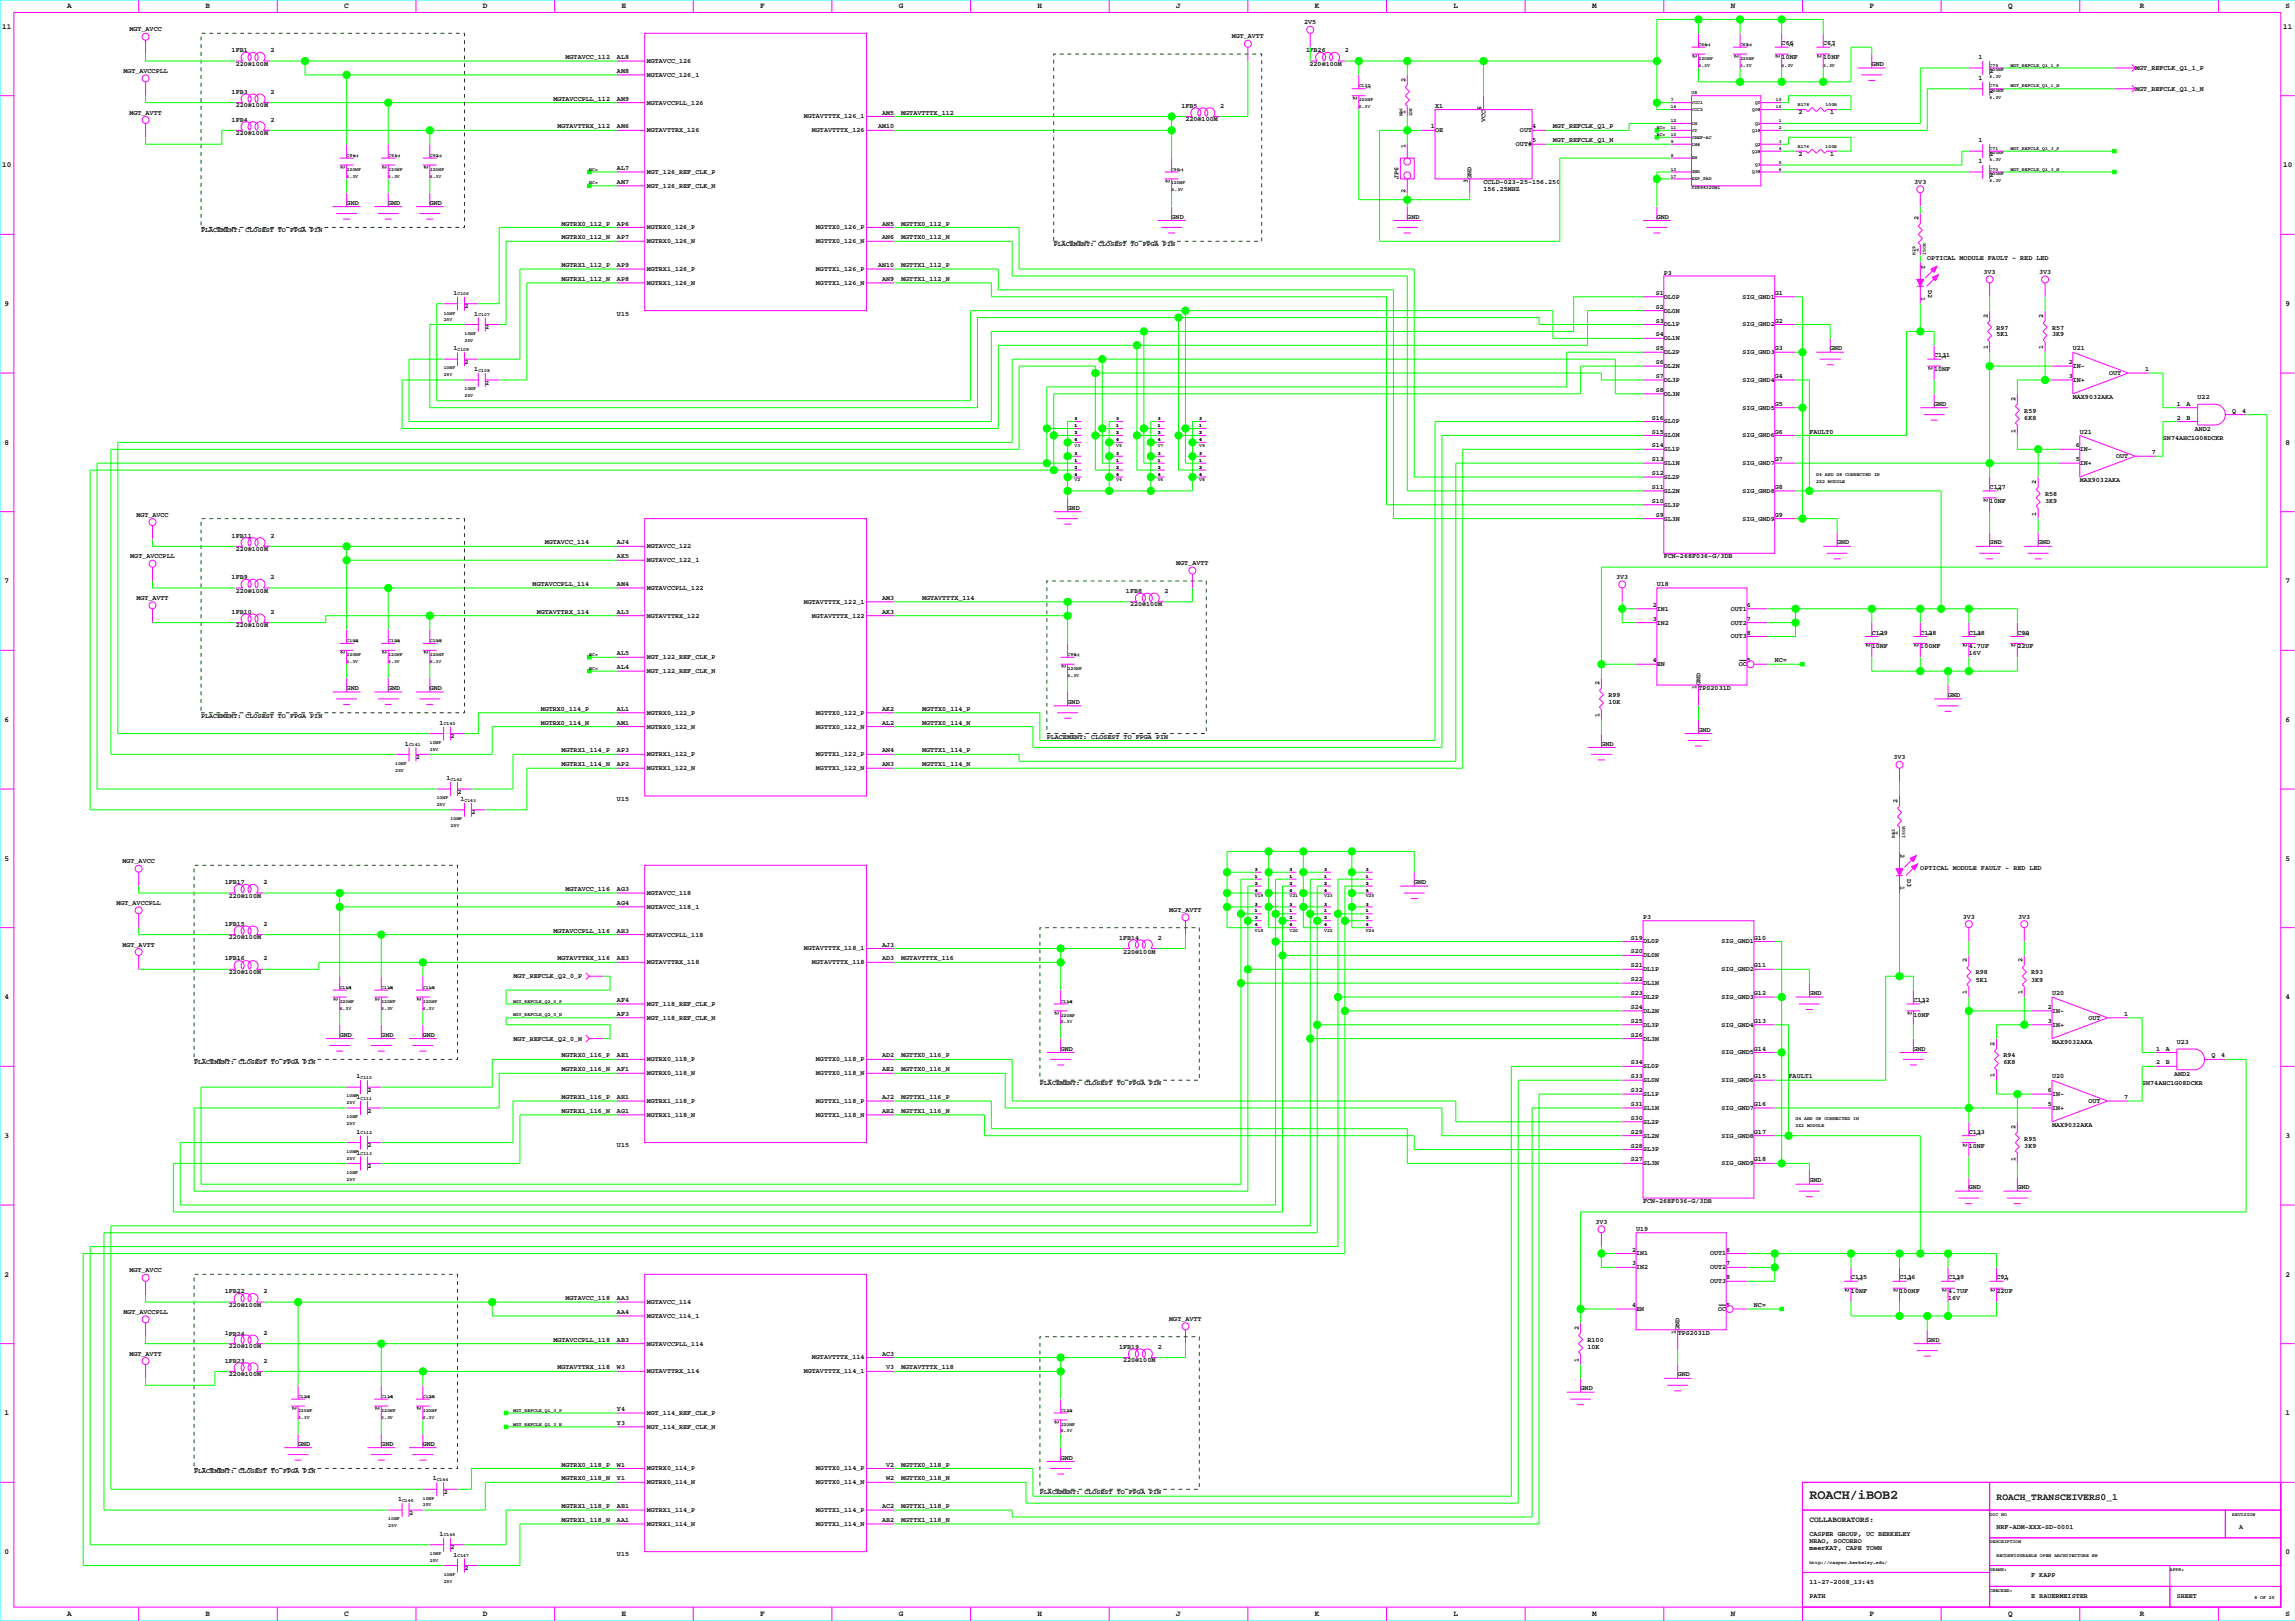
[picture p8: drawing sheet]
<svg xmlns="http://www.w3.org/2000/svg" width="841mm" height="594mm" viewBox="0 0 841 594" stroke-linecap="round" stroke-linejoin="round" font-family="sans-serif">
<defs><g id="words">
<text font-size="4.9" x="662.8" y="549.2">ROACH/iBOB2</text>
<text font-size="3.5" x="731.4" y="549.6">ROACH_TRANSCEIVERS0_1</text>
<g font-size="2.8">
<text x="24.5" y="2.8">A</text>
<text x="75.3" y="2.8">B</text>
<text x="126.1" y="2.8">C</text>
<text x="176.9" y="2.8">D</text>
<text x="227.7" y="2.8">E</text>
<text x="278.5" y="2.8">F</text>
<text x="329.3" y="2.8">G</text>
<text x="380.1" y="2.8">H</text>
<text x="430.9" y="2.8">J</text>
<text x="481.6" y="2.8">K</text>
<text x="532.4" y="2.8">L</text>
<text x="583.2" y="2.8">M</text>
<text x="634" y="2.8">N</text>
<text x="684.8" y="2.8">P</text>
<text x="735.6" y="2.8">Q</text>
<text x="783.8" y="2.8">R</text>
<text x="837.2" y="2.8">S</text>
<text x=".8" y="10.5">11</text>
<text x="836.3" y="10.5">11</text>
<text x=".8" y="61.2">10</text>
<text x="836.3" y="61.2">10</text>
<text x="1.7" y="112">9</text>
<text x="837.2" y="112">9</text>
<text x="1.7" y="162.8">8</text>
<text x="837.2" y="162.8">8</text>
<text x="1.7" y="213.6">7</text>
<text x="837.2" y="213.6">7</text>
<text x="1.7" y="264.4">6</text>
<text x="837.2" y="264.4">6</text>
<text x="1.7" y="315.2">5</text>
<text x="837.2" y="315.2">5</text>
<text x="1.7" y="366">4</text>
<text x="837.2" y="366">4</text>
<text x="1.7" y="416.8">3</text>
<text x="837.2" y="416.8">3</text>
<text x="1.7" y="467.5">2</text>
<text x="837.2" y="467.5">2</text>
<text x="1.7" y="518.3">1</text>
<text x="837.2" y="518.3">1</text>
<text x="662.8" y="557.4">COLLABORATORS:</text>
<text x="1.7" y="569.1">0</text>
<text x="837.2" y="569.1">0</text>
<text x="24.5" y="592">A</text>
<text x="75.3" y="592">B</text>
<text x="126.1" y="592">C</text>
<text x="176.9" y="592">D</text>
<text x="227.7" y="592">E</text>
<text x="278.5" y="592">F</text>
<text x="329.3" y="592">G</text>
<text x="380.1" y="592">H</text>
<text x="430.9" y="592">J</text>
<text x="481.6" y="592">K</text>
<text x="532.4" y="592">L</text>
<text x="583.2" y="592">M</text>
<text x="634" y="592">N</text>
<text x="684.8" y="592">P</text>
<text x="735.6" y="592">Q</text>
<text x="783.8" y="592">R</text>
<text x="837.2" y="592">S</text>
</g>
<g font-size="2.5">
<text x="47.4" y="11.5">MGT_AVCC</text>
<text x="477.7" y="9">2V5</text>
<text x="451.2" y="14">MGT_AVTT</text>
<text x="626.4" y="17.3" transform="rotate(-90 626.4 17.3)">1</text>
<text x="641.6" y="17.3" transform="rotate(-90 641.6 17.3)">1</text>
<text x="652.6" y="16.6">C66</text>
<text x="656.9" y="17.3" transform="rotate(-90 656.9 17.3)">1</text>
<text x="667.9" y="16.6">C67</text>
<text x="672.1" y="17.3" transform="rotate(-90 672.1 17.3)">1</text>
<text x="84.9" y="19.1">1FB1</text>
<text x="99" y="19.1">2</text>
<text x="207.2" y="21.7">MGTAVCC_112</text>
<text x="226" y="21.7">AL8</text>
<text x="236.9" y="23">MGTAVCC_126</text>
<text x="478.5" y="19.1">1FB26</text>
<text x="492.6" y="19.1">2</text>
<text x="620.1" y="19.8" transform="rotate(90 620.1 19.8)">2</text>
<text x="635.3" y="19.8" transform="rotate(90 635.3 19.8)">2</text>
<text x="650.5" y="19.8" transform="rotate(90 650.5 19.8)">2</text>
<text x="652.6" y="21.7">10NF</text>
<text x="665.8" y="19.8" transform="rotate(90 665.8 19.8)">2</text>
<text x="667.9" y="21.7">10NF</text>
<text x="724.8" y="21.7">1</text>
<text x="45.2" y="26.7">MGT_AVCCPLL</text>
<text x="86.3" y="24.1">220@100M</text>
<text x="226" y="26.7">AM8</text>
<text x="236.9" y="28.1">MGTAVCC_126_1</text>
<text x="479.7" y="24.1">220@100M</text>
<text x="514.8" y="30" transform="rotate(-90 514.8 30)">2</text>
<text x="685.6" y="24.2">GND</text>
<text x="724.8" y="29.3">1</text>
<text x="728.8" y="26.6">2</text>
<text x="782.1" y="25.6">MGT_REFCLK_Q1_1_P</text>
<text x="84.9" y="34.4">1FB3</text>
<text x="99" y="34.4">2</text>
<text x="495.6" y="35.1" transform="rotate(90 495.6 35.1)">2</text>
<text x="502" y="32.5" transform="rotate(-90 502 32.5)">1</text>
<text x="728.8" y="34.2">2</text>
<text x="782.1" y="33.2">MGT_REFCLK_Q1_1_N</text>
<text x="47.4" y="42">MGT_AVTT</text>
<text x="86.3" y="39.3">220@100M</text>
<text x="202.7" y="36.9">MGTAVCCPLL_112</text>
<text x="226" y="36.9">AM9</text>
<text x="236.9" y="38.3">MGTAVCCPLL_126</text>
<text x="323.1" y="42">AM5</text>
<text x="330.1" y="42">MGTAVTTTX_112</text>
<text x="432.8" y="39.4">1FB5</text>
<text x="446.9" y="39.4">2</text>
<text x="514.8" y="41.6" transform="rotate(-90 514.8 41.6)">1</text>
<text x="525.7" y="39.4">X1</text>
<text x="542.7" y="40.1" transform="rotate(-90 542.7 40.1)">6</text>
<text x="658.8" y="41.8">2</text>
<text x="670.4" y="41.8">1</text>
<text x="84.9" y="44.5">1FB4</text>
<text x="99" y="44.5">2</text>
<text x="204.2" y="47">MGTAVTTRX_112</text>
<text x="226" y="47">AM6</text>
<text x="294.4" y="43.4">MGTAVTTTX_126_1</text>
<text x="321.7" y="47">AM10</text>
<text x="434.2" y="44.4">220@100M</text>
<text x="524.2" y="47">1</text>
<text x="544.1" y="44.6" transform="rotate(-90 544.1 44.6)">VCC</text>
<text x="561.2" y="47">4</text>
<text x="568.8" y="47">MGT_REFCLK_Q1_P</text>
<text x="86.3" y="49.5">220@100M</text>
<text x="236.9" y="48.4">MGTAVTTRX_126</text>
<text x="297.4" y="48.4">MGTAVTTTX_126</text>
<text x="525.7" y="48.4">OE</text>
<text x="555.3" y="53.5">OUT#</text>
<text x="556.8" y="48.4">OUT</text>
<text x="561.2" y="52.1">5</text>
<text x="568.8" y="52.1">MGT_REFCLK_Q1_N</text>
<text x="724.8" y="52.1">1</text>
<text x="131.2" y="57.9" transform="rotate(-90 131.2 57.9)">1</text>
<text x="146.5" y="57.9" transform="rotate(-90 146.5 57.9)">1</text>
<text x="161.7" y="57.9" transform="rotate(-90 161.7 57.9)">1</text>
<text x="514.8" y="54.3" transform="rotate(-90 514.8 54.3)">1</text>
<text x="658.8" y="57.1">2</text>
<text x="670.4" y="57.1">1</text>
<text x="724.8" y="59.7">1</text>
<text x="728.8" y="57.1">2</text>
<text x="124.9" y="60.4" transform="rotate(90 124.9 60.4)">2</text>
<text x="140.1" y="60.4" transform="rotate(90 140.1 60.4)">2</text>
<text x="155.4" y="60.4" transform="rotate(90 155.4 60.4)">2</text>
<text x="226" y="62.3">AL7</text>
<text x="236.9" y="63.7">MGT_126_REF_CLK_P</text>
<text x="427.1" y="65.5" transform="rotate(90 427.1 65.5)">2</text>
<text x="433.4" y="63" transform="rotate(-90 433.4 63)">1</text>
<text x="512.3" y="65.5" transform="rotate(-90 512.3 65.5)">JP6</text>
<text x="539.1" y="65.5" transform="rotate(-90 539.1 65.5)">GND</text>
<text x="728.8" y="64.7">2</text>
<text x="226" y="67.4">AM7</text>
<text x="236.9" y="68.8">MGT_126_REF_CLK_N</text>
<text x="514.8" y="70.6" transform="rotate(-90 514.8 70.6)">2</text>
<text x="537.7" y="67" transform="rotate(-90 537.7 67)">3</text>
<text x="543.4" y="69.9">156.25MHZ</text>
<text x="543.4" y="67.4">CCLD-023-25-156.250</text>
<text x="701.2" y="67.4">3V3</text>
<text x="127" y="75">GND</text>
<text x="142.2" y="75">GND</text>
<text x="157.4" y="75">GND</text>
<text x="205.7" y="82.6">MGTRX0_112_P</text>
<text x="226" y="82.6">AP6</text>
<text x="236.9" y="84">MGTRX0_126_P</text>
<text x="298.9" y="84">MGTTX0_126_P</text>
<text x="323.1" y="82.6">AN5</text>
<text x="330.1" y="82.6">MGTTX0_112_P</text>
<text x="429.2" y="80.1">GND</text>
<text x="515.5" y="80.1">GND</text>
<text x="606.9" y="80.1">GND</text>
<text x="702.7" y="80.8" transform="rotate(-90 702.7 80.8)">2</text>
<text x="73.6" y="85.1">PLACEMENT: CLOSEST TO FPGA PIN</text>
<text x="205.7" y="87.7">MGTRX0_112_N</text>
<text x="226" y="87.7">AP7</text>
<text x="236.9" y="89.1">MGTRX0_126_N</text>
<text x="298.9" y="89.1">MGTTX0_126_N</text>
<text x="323.1" y="87.7">AN6</text>
<text x="330.1" y="87.7">MGTTX0_112_N</text>
<text x="386" y="90.2">PLACEMENT: CLOSEST TO FPGA PIN</text>
<text x="702.7" y="92.4" transform="rotate(-90 702.7 92.4)">1</text>
<text x="706" y="95.3">OPTICAL MODULE FAULT - RED LED</text>
<text x="205.7" y="97.8">MGTRX1_112_P</text>
<text x="226" y="97.8">AP9</text>
<text x="236.9" y="99.2">MGTRX1_126_P</text>
<text x="298.9" y="99.2">MGTTX1_126_P</text>
<text x="321.7" y="97.8">AN10</text>
<text x="330.1" y="97.8">MGTTX1_112_P</text>
<text x="609.5" y="100.6">P3</text>
<text x="703.7" y="97.1" transform="rotate(90 703.7 97.1)">2</text>
<text x="726.6" y="100.4">3V3</text>
<text x="746.9" y="100.4">3V3</text>
<text x="166.1" y="108">1</text>
<text x="205.7" y="102.9">MGTRX1_112_N</text>
<text x="226" y="102.9">AP8</text>
<text x="236.9" y="104.3">MGTRX1_126_N</text>
<text x="298.9" y="104.3">MGTTX1_126_N</text>
<text x="323.1" y="102.9">AN9</text>
<text x="330.1" y="102.9">MGTTX1_112_N</text>
<text x="606.5" y="108">S1</text>
<text x="650.1" y="108">G1</text>
<text x="706.3" y="106.2" transform="rotate(90 706.3 106.2)">D2</text>
<text x="170.1" y="112.9">2</text>
<text x="606.5" y="113.1">S2</text>
<text x="609.5" y="109.4">DL0P</text>
<text x="638.2" y="109.4">SIG_GND1</text>
<text x="703.7" y="108.7" transform="rotate(90 703.7 108.7)">1</text>
<text x="173.7" y="115.6">1</text>
<text x="226" y="115.7">U15</text>
<text x="606.5" y="118.2">S3</text>
<text x="609.5" y="114.5">DL0N</text>
<text x="609.5" y="119.5">DL1P</text>
<text x="638.2" y="119.5">SIG_GND2</text>
<text x="650.1" y="118.2">G2</text>
<text x="728.1" y="116.3" transform="rotate(-90 728.1 116.3)">2</text>
<text x="748.4" y="116.3" transform="rotate(-90 748.4 116.3)">2</text>
<text x="177.8" y="120.6">2</text>
<text x="606.5" y="123.2">S4</text>
<text x="609.5" y="124.6">DL1N</text>
<text x="731.4" y="123.2">5K1</text>
<text x="731.4" y="120.7">R97</text>
<text x="751.7" y="120.7">R57</text>
<text x="751.7" y="123.2">3K9</text>
<text x="166.1" y="128.3">1</text>
<text x="606.5" y="128.3">S5</text>
<text x="609.5" y="129.7">DL2P</text>
<text x="638.2" y="129.7">SIG_GND3</text>
<text x="650.1" y="128.3">G3</text>
<text x="670.4" y="128.3">GND</text>
<text x="708.5" y="130.8">C131</text>
<text x="712.7" y="131.6" transform="rotate(-90 712.7 131.6)">1</text>
<text x="728.1" y="128" transform="rotate(-90 728.1 128)">1</text>
<text x="748.4" y="128" transform="rotate(-90 748.4 128)">1</text>
<text x="759.3" y="128.3">U21</text>
<text x="170.1" y="133.3">2</text>
<text x="173.7" y="135.9">1</text>
<text x="606.5" y="133.4">S6</text>
<text x="609.5" y="134.8">DL2N</text>
<text x="706.4" y="134.1" transform="rotate(90 706.4 134.1)">2</text>
<text x="708.5" y="135.9">10NF</text>
<text x="757.8" y="133.4">2</text>
<text x="759.3" y="134.8">IN-</text>
<text x="772.6" y="137.3">OUT</text>
<text x="785.7" y="135.9">1</text>
<text x="177.8" y="140.9">2</text>
<text x="606.5" y="143.5">S8</text>
<text x="606.5" y="138.5">S7</text>
<text x="609.5" y="139.9">DL3P</text>
<text x="638.2" y="139.9">SIG_GND4</text>
<text x="650.1" y="138.5">G4</text>
<text x="757.8" y="138.5">3</text>
<text x="759.3" y="139.9">IN+</text>
<text x="609.5" y="144.9">DL3N</text>
<text x="650.1" y="148.6">G5</text>
<text x="708.5" y="148.6">GND</text>
<text x="738.3" y="146.8" transform="rotate(-90 738.3 146.8)">2</text>
<text x="759.3" y="146.1">MAX9032AKA</text>
<text x="797.4" y="148.6">1</text>
<text x="801" y="148.6">A</text>
<text x="805" y="146.1">U22</text>
<text x="605" y="153.7">S16</text>
<text x="609.5" y="155.1">SL0P</text>
<text x="638.2" y="150">SIG_GND5</text>
<text x="741.5" y="151.4">R59</text>
<text x="741.5" y="153.7">6K8</text>
<text x="797.4" y="153.7">2</text>
<text x="801" y="153.7">B</text>
<text x="817.7" y="151.2">Q</text>
<text x="821.3" y="151.2">4</text>
<text x="605" y="158.8">S15</text>
<text x="609.5" y="160.2">SL0N</text>
<text x="638.2" y="160.2">SIG_GND6</text>
<text x="650.1" y="158.8">G6</text>
<text x="662.8" y="158.8">FAULT0</text>
<text x="738.3" y="158.4" transform="rotate(-90 738.3 158.4)">1</text>
<text x="761.8" y="158.8">U21</text>
<text x="792.3" y="161.3">SN74AHC1G08DCKR</text>
<text x="804" y="157.9">AND2</text>
<text x="605" y="163.9">S14</text>
<text x="609.5" y="165.3">SL1P</text>
<text x="760.3" y="163.9">6</text>
<text x="761.8" y="165.3">IN-</text>
<text x="775.2" y="167.8">OUT</text>
<text x="788.3" y="166.4">7</text>
<text x="605" y="168.9">S13</text>
<text x="609.5" y="170.3">SL1N</text>
<text x="638.2" y="170.3">SIG_GND7</text>
<text x="650.1" y="168.9">G7</text>
<text x="760.3" y="168.9">5</text>
<text x="761.8" y="170.3">IN+</text>
<text x="605" y="174">S12</text>
<text x="605" y="179.1">S11</text>
<text x="609.5" y="175.4">SL2P</text>
<text x="650.1" y="179.1">G8</text>
<text x="728.8" y="179.1">C127</text>
<text x="733.1" y="179.8" transform="rotate(-90 733.1 179.8)">1</text>
<text x="745.9" y="177.3" transform="rotate(-90 745.9 177.3)">2</text>
<text x="761.8" y="176.6">MAX9032AKA</text>
<text x="605" y="184.2">S10</text>
<text x="609.5" y="185.6">SL3P</text>
<text x="609.5" y="180.5">SL2N</text>
<text x="638.2" y="180.5">SIG_GND8</text>
<text x="726.7" y="182.3" transform="rotate(90 726.7 182.3)">2</text>
<text x="728.8" y="184.2">10NF</text>
<text x="749.1" y="181.6">R58</text>
<text x="749.1" y="184.2">3K9</text>
<text x="49.9" y="189.3">MGT_AVCC</text>
<text x="391.1" y="186.7">GND</text>
<text x="606.5" y="189.3">S9</text>
<text x="609.5" y="190.7">SL3N</text>
<text x="638.2" y="190.7">SIG_GND9</text>
<text x="650.1" y="189.3">G9</text>
<text x="745.9" y="188.9" transform="rotate(-90 745.9 188.9)">1</text>
<text x="84.9" y="196.9">1FB11</text>
<text x="99" y="196.9">2</text>
<text x="86.3" y="201.8">220@100M</text>
<text x="199.6" y="199.4">MGTAVCC_114</text>
<text x="226" y="199.4">AJ4</text>
<text x="236.9" y="200.8">MGTAVCC_122</text>
<text x="672.9" y="199.4">GND</text>
<text x="728.8" y="199.4">GND</text>
<text x="746.6" y="199.4">GND</text>
<text x="47.7" y="204.5">MGT_AVCCPLL</text>
<text x="226" y="204.5">AK5</text>
<text x="236.9" y="205.9">MGTAVCC_122_1</text>
<text x="430.9" y="207">MGT_AVTT</text>
<text x="609.5" y="204.5">FCN-268F036-G/3DB</text>
<text x="84.9" y="212.1">1FB9</text>
<text x="99" y="212.1">2</text>
<text x="195.1" y="214.6">MGTAVCCPLL_114</text>
<text x="226" y="214.6">AM4</text>
<text x="592" y="212.1">3V3</text>
<text x="606.9" y="214.6">U18</text>
<text x="49.9" y="219.7">MGT_AVTT</text>
<text x="86.3" y="217.1">220@100M</text>
<text x="236.9" y="216">MGTAVCCPLL_122</text>
<text x="294.4" y="221.1">MGTAVTTTX_122_1</text>
<text x="323.1" y="219.7">AM3</text>
<text x="337.7" y="219.7">MGTAVTTTX_114</text>
<text x="412.4" y="217.2">1FB8</text>
<text x="426.6" y="217.2">2</text>
<text x="84.9" y="224.8">1FB10</text>
<text x="99" y="224.8">2</text>
<text x="196.6" y="224.8">MGTAVTTRX_114</text>
<text x="226" y="224.8">AL3</text>
<text x="236.9" y="226.2">MGTAVTTRX_122</text>
<text x="297.4" y="226.2">MGTAVTTTX_122</text>
<text x="323.1" y="224.8">AK3</text>
<text x="413.9" y="222.1">220@100M</text>
<text x="605.4" y="222.3">2</text>
<text x="605.4" y="227.3">3</text>
<text x="606.9" y="223.7">IN1</text>
<text x="634" y="223.7">OUT1</text>
<text x="639.9" y="222.3">6</text>
<text x="639.9" y="227.3">7</text>
<text x="86.3" y="229.8">220@100M</text>
<text x="606.9" y="228.7">IN2</text>
<text x="634" y="233.8">OUT3</text>
<text x="634" y="228.7">OUT2</text>
<text x="639.9" y="232.4">8</text>
<text x="685.6" y="232.4">C129</text>
<text x="689.9" y="233.1" transform="rotate(-90 689.9 233.1)">1</text>
<text x="703.4" y="232.4">C128</text>
<text x="707.7" y="233.1" transform="rotate(-90 707.7 233.1)">1</text>
<text x="721.2" y="232.4">C138</text>
<text x="725.4" y="233.1" transform="rotate(-90 725.4 233.1)">1</text>
<text x="739" y="232.4">C90</text>
<text x="743.2" y="233.1" transform="rotate(-90 743.2 233.1)">1</text>
<text x="124.9" y="238.2" transform="rotate(90 124.9 238.2)">2</text>
<text x="131.2" y="235.7" transform="rotate(-90 131.2 235.7)">1</text>
<text x="140.1" y="238.2" transform="rotate(90 140.1 238.2)">2</text>
<text x="146.5" y="235.7" transform="rotate(-90 146.5 235.7)">1</text>
<text x="155.4" y="238.2" transform="rotate(90 155.4 238.2)">2</text>
<text x="161.7" y="235.7" transform="rotate(-90 161.7 235.7)">1</text>
<text x="683.6" y="235.7" transform="rotate(90 683.6 235.7)">2</text>
<text x="685.6" y="237.5">10NF</text>
<text x="701.3" y="235.7" transform="rotate(90 701.3 235.7)">2</text>
<text x="703.4" y="237.5">100NF</text>
<text x="719.1" y="235.7" transform="rotate(90 719.1 235.7)">2</text>
<text x="721.2" y="237.5">4.7UF</text>
<text x="736.9" y="235.7" transform="rotate(90 736.9 235.7)">2</text>
<text x="739" y="237.5">22UF</text>
<text x="226" y="245.1">AL4</text>
<text x="226" y="240">AL5</text>
<text x="236.9" y="241.4">MGT_122_REF_CLK_P</text>
<text x="389" y="243.3" transform="rotate(90 389 243.3)">2</text>
<text x="395.3" y="240.7" transform="rotate(-90 395.3 240.7)">1</text>
<text x="605.4" y="242.6">4</text>
<text x="606.9" y="244">EN</text>
<text x="637" y="244">OC</text>
<text x="639.9" y="242.6">5</text>
<text x="650.1" y="242.6">NC=</text>
<text x="721.2" y="240">16V</text>
<text x="236.9" y="246.5">MGT_122_REF_CLK_N</text>
<text x="585.9" y="250.9" transform="rotate(-90 585.9 250.9)">2</text>
<text x="622.9" y="250.9" transform="rotate(-90 622.9 250.9)">GND</text>
<text x="127" y="252.7">GND</text>
<text x="142.2" y="252.7">GND</text>
<text x="157.4" y="252.7">GND</text>
<text x="391.1" y="257.8">GND</text>
<text x="589.1" y="257.8">10K</text>
<text x="589.1" y="255.3">R99</text>
<text x="621.5" y="252.4" transform="rotate(-90 621.5 252.4)">1</text>
<text x="622.2" y="252.7">TPS2031D</text>
<text x="713.6" y="255.3">GND</text>
<text x="73.6" y="262.9">PLACEMENT: CLOSEST TO FPGA PIN</text>
<text x="198.1" y="260.4">MGTRX0_114_P</text>
<text x="226" y="260.4">AL1</text>
<text x="236.9" y="261.8">MGTRX0_122_P</text>
<text x="298.9" y="261.8">MGTTX0_122_P</text>
<text x="323.1" y="260.4">AK2</text>
<text x="337.7" y="260.4">MGTTX0_114_P</text>
<text x="585.9" y="262.5" transform="rotate(-90 585.9 262.5)">1</text>
<text x="161" y="265.4">1</text>
<text x="198.1" y="265.4">MGTRX0_114_N</text>
<text x="226" y="265.4">AM1</text>
<text x="236.9" y="266.8">MGTRX0_122_N</text>
<text x="298.9" y="266.8">MGTTX0_122_N</text>
<text x="323.1" y="265.4">AL2</text>
<text x="337.7" y="265.4">MGTTX0_114_N</text>
<text x="622.2" y="268">GND</text>
<text x="148.3" y="273.1">1</text>
<text x="165.1" y="270.4">2</text>
<text x="205.7" y="275.6">MGTRX1_114_P</text>
<text x="226" y="275.6">AP3</text>
<text x="323.1" y="275.6">AN4</text>
<text x="337.7" y="275.6">MGTTX1_114_P</text>
<text x="383.5" y="270.5">PLACEMENT: CLOSEST TO FPGA PIN</text>
<text x="586.6" y="273.1">GND</text>
<text x="152.4" y="278">2</text>
<text x="205.7" y="280.7">MGTRX1_114_N</text>
<text x="226" y="280.7">AP2</text>
<text x="236.9" y="277">MGTRX1_122_P</text>
<text x="298.9" y="277">MGTTX1_122_P</text>
<text x="323.1" y="280.7">AN3</text>
<text x="337.7" y="280.7">MGTTX1_114_N</text>
<text x="693.6" y="278.1">3V3</text>
<text x="163.6" y="285.8">1</text>
<text x="236.9" y="282.1">MGTRX1_122_N</text>
<text x="298.9" y="282.1">MGTTX1_122_N</text>
<text x="167.6" y="290.7">2</text>
<text x="168.7" y="293.4">1</text>
<text x="226" y="293.2">U15</text>
<text x="172.7" y="298.3">2</text>
<text x="695.1" y="294.1" transform="rotate(-90 695.1 294.1)">2</text>
<text x="695.1" y="305.7" transform="rotate(-90 695.1 305.7)">1</text>
<text x="44.9" y="316.2">MGT_AVCC</text>
<text x="696.1" y="312.9" transform="rotate(90 696.1 312.9)">2</text>
<text x="82.3" y="323.8">1FB17</text>
<text x="96.5" y="323.8">2</text>
<text x="518" y="323.8">GND</text>
<text x="698.7" y="322" transform="rotate(90 698.7 322)">D3</text>
<text x="703.4" y="318.8">OPTICAL MODULE FAULT - RED LED</text>
<text x="83.8" y="328.8">220@100M</text>
<text x="207.2" y="326.4">MGTAVCC_116</text>
<text x="226" y="326.4">AG3</text>
<text x="236.9" y="327.8">MGTAVCC_118</text>
<text x="696.1" y="324.5" transform="rotate(90 696.1 324.5)">1</text>
<text x="42.6" y="331.5">MGT_AVCCPLL</text>
<text x="226" y="331.5">AG4</text>
<text x="236.9" y="332.9">MGTAVCC_118_1</text>
<text x="428.3" y="334">MGT_AVTT</text>
<text x="82.3" y="339.1">1FB15</text>
<text x="96.5" y="339.1">2</text>
<text x="202.7" y="341.6">MGTAVCCPLL_116</text>
<text x="226" y="341.6">AH3</text>
<text x="601.8" y="336.5">P3</text>
<text x="719" y="336.5">3V3</text>
<text x="739.3" y="336.5">3V3</text>
<text x="44.9" y="346.7">MGT_AVTT</text>
<text x="83.8" y="344">220@100M</text>
<text x="236.9" y="343">MGTAVCCPLL_118</text>
<text x="323.1" y="346.7">AJ3</text>
<text x="409.9" y="344.2">1FB14</text>
<text x="424.1" y="344.2">2</text>
<text x="597.4" y="344.2">S19</text>
<text x="601.8" y="345.6">DL0P</text>
<text x="630.6" y="345.6">SIG_GND1</text>
<text x="642.5" y="344.2">G10</text>
<text x="82.3" y="351.8">1FB16</text>
<text x="96.5" y="351.8">2</text>
<text x="204.2" y="351.8">MGTAVTTRX_116</text>
<text x="226" y="351.8">AE3</text>
<text x="236.9" y="353.2">MGTAVTTRX_118</text>
<text x="294.4" y="348.1">MGTAVTTTX_118_1</text>
<text x="297.4" y="353.2">MGTAVTTTX_118</text>
<text x="323.1" y="351.8">AD3</text>
<text x="330.1" y="351.8">MGTAVTTTX_116</text>
<text x="411.4" y="349.4">220@100M</text>
<text x="597.4" y="349.2">S20</text>
<text x="601.8" y="350.6">DL0N</text>
<text x="720.5" y="352.5" transform="rotate(-90 720.5 352.5)">2</text>
<text x="740.8" y="352.5" transform="rotate(-90 740.8 352.5)">2</text>
<text x="83.8" y="356.7">220@100M</text>
<text x="188.1" y="358.3">MGT_REFCLK_Q2_0_P</text>
<text x="597.4" y="359.4">S22</text>
<text x="597.4" y="354.3">S21</text>
<text x="601.8" y="355.7">DL1P</text>
<text x="630.6" y="355.7">SIG_GND2</text>
<text x="642.5" y="354.3">G11</text>
<text x="723.7" y="356.9">R98</text>
<text x="723.7" y="359.7">5K1</text>
<text x="744.1" y="359.7">3K9</text>
<text x="744.1" y="356.9">R93</text>
<text x="122.3" y="365.2" transform="rotate(90 122.3 365.2)">2</text>
<text x="128.7" y="362.6" transform="rotate(-90 128.7 362.6)">1</text>
<text x="137.6" y="365.2" transform="rotate(90 137.6 365.2)">2</text>
<text x="143.9" y="362.6" transform="rotate(-90 143.9 362.6)">1</text>
<text x="152.8" y="365.2" transform="rotate(90 152.8 365.2)">2</text>
<text x="159.1" y="362.6" transform="rotate(-90 159.1 362.6)">1</text>
<text x="597.4" y="364.5">S23</text>
<text x="601.8" y="365.9">DL2P</text>
<text x="601.8" y="360.8">DL1N</text>
<text x="630.6" y="365.9">SIG_GND3</text>
<text x="642.5" y="364.5">G12</text>
<text x="662.8" y="364.5">GND</text>
<text x="720.5" y="364.1" transform="rotate(-90 720.5 364.1)">1</text>
<text x="740.8" y="364.1" transform="rotate(-90 740.8 364.1)">1</text>
<text x="751.7" y="364.5">U20</text>
<text x="226" y="367">AF4</text>
<text x="236.9" y="368.4">MGT_118_REF_CLK_P</text>
<text x="386.4" y="370.3" transform="rotate(90 386.4 370.3)">2</text>
<text x="392.8" y="367.7" transform="rotate(-90 392.8 367.7)">1</text>
<text x="597.4" y="369.6">S24</text>
<text x="601.8" y="370.9">DL2N</text>
<text x="698.8" y="370.3" transform="rotate(90 698.8 370.3)">2</text>
<text x="700.9" y="367">C132</text>
<text x="705.1" y="367.7" transform="rotate(-90 705.1 367.7)">1</text>
<text x="750.2" y="369.6">2</text>
<text x="751.7" y="370.9">IN-</text>
<text x="226" y="372.1">AF3</text>
<text x="236.9" y="373.5">MGT_118_REF_CLK_N</text>
<text x="597.4" y="374.6">S25</text>
<text x="601.8" y="376">DL3P</text>
<text x="630.6" y="376">SIG_GND4</text>
<text x="642.5" y="374.6">G13</text>
<text x="700.9" y="372.3">10NF</text>
<text x="750.2" y="374.6">3</text>
<text x="751.7" y="376">IN+</text>
<text x="765" y="373.5">OUT</text>
<text x="778.1" y="372.1">1</text>
<text x="124.4" y="379.7">GND</text>
<text x="139.7" y="379.7">GND</text>
<text x="154.9" y="379.7">GND</text>
<text x="188.1" y="381.1">MGT_REFCLK_Q2_0_N</text>
<text x="597.4" y="379.7">S26</text>
<text x="601.8" y="381.1">DL3N</text>
<text x="730.7" y="383" transform="rotate(-90 730.7 383)">2</text>
<text x="751.7" y="382.3">MAX9032AKA</text>
<text x="797.4" y="382.3">U23</text>
<text x="71.1" y="389.9">PLACEMENT: CLOSEST TO FPGA PIN</text>
<text x="205.7" y="387.3">MGTRX0_116_P</text>
<text x="226" y="387.3">AE1</text>
<text x="236.9" y="388.7">MGTRX0_118_P</text>
<text x="298.9" y="388.7">MGTTX0_118_P</text>
<text x="323.1" y="387.3">AD2</text>
<text x="330.1" y="387.3">MGTTX0_116_P</text>
<text x="388.5" y="384.8">GND</text>
<text x="597.4" y="389.9">S34</text>
<text x="630.6" y="386.2">SIG_GND5</text>
<text x="642.5" y="384.8">G14</text>
<text x="700.9" y="384.8">GND</text>
<text x="733.9" y="389.9">6K8</text>
<text x="733.9" y="387.3">R94</text>
<text x="789.8" y="389.9">2</text>
<text x="789.8" y="384.8">1</text>
<text x="793.4" y="384.8">A</text>
<text x="793.4" y="389.9">B</text>
<text x="810.1" y="387.3">Q</text>
<text x="813.7" y="387.3">4</text>
<text x="130.6" y="394.9">1</text>
<text x="205.7" y="392.4">MGTRX0_116_N</text>
<text x="226" y="392.4">AF1</text>
<text x="236.9" y="393.8">MGTRX0_118_N</text>
<text x="298.9" y="393.8">MGTTX0_118_N</text>
<text x="323.1" y="392.4">AE2</text>
<text x="330.1" y="392.4">MGTTX0_116_N</text>
<text x="597.4" y="394.9">S33</text>
<text x="601.8" y="391.3">SL0P</text>
<text x="642.5" y="394.9">G15</text>
<text x="655.2" y="394.9">FAULT1</text>
<text x="730.7" y="394.6" transform="rotate(-90 730.7 394.6)">1</text>
<text x="751.7" y="394.9">U20</text>
<text x="796.4" y="394.1">AND2</text>
<text x="134.6" y="399.9">2</text>
<text x="380.9" y="397.5">PLACEMENT: CLOSEST TO FPGA PIN</text>
<text x="597.4" y="400">S32</text>
<text x="601.8" y="401.4">SL1P</text>
<text x="601.8" y="396.3">SL0N</text>
<text x="630.6" y="396.3">SIG_GND6</text>
<text x="750.2" y="400">6</text>
<text x="751.7" y="401.4">IN-</text>
<text x="784.7" y="397.5">SN74AHC1G08DCKR</text>
<text x="130.6" y="402.6">1</text>
<text x="134.6" y="407.5">2</text>
<text x="205.7" y="402.6">MGTRX1_116_P</text>
<text x="205.7" y="407.6">MGTRX1_116_N</text>
<text x="226" y="407.6">AG1</text>
<text x="226" y="402.6">AH1</text>
<text x="236.9" y="404">MGTRX1_118_P</text>
<text x="298.9" y="404">MGTTX1_118_P</text>
<text x="323.1" y="407.6">AH2</text>
<text x="323.1" y="402.6">AJ2</text>
<text x="330.1" y="407.6">MGTTX1_116_N</text>
<text x="330.1" y="402.6">MGTTX1_116_P</text>
<text x="597.4" y="405.1">S31</text>
<text x="601.8" y="406.5">SL1N</text>
<text x="630.6" y="406.5">SIG_GND7</text>
<text x="642.5" y="405.1">G16</text>
<text x="750.2" y="405.1">5</text>
<text x="751.7" y="406.5">IN+</text>
<text x="765" y="404">OUT</text>
<text x="778.1" y="402.6">7</text>
<text x="236.9" y="409">MGTRX1_118_N</text>
<text x="298.9" y="409">MGTTX1_118_N</text>
<text x="597.4" y="410.2">S30</text>
<text x="601.8" y="411.6">SL2P</text>
<text x="738.3" y="413.4" transform="rotate(-90 738.3 413.4)">2</text>
<text x="751.7" y="412.7">MAX9032AKA</text>
<text x="130.6" y="415.3">1</text>
<text x="597.4" y="415.3">S29</text>
<text x="601.8" y="416.7">SL2N</text>
<text x="630.6" y="416.7">SIG_GND8</text>
<text x="642.5" y="415.3">G17</text>
<text x="719.1" y="418.5" transform="rotate(90 719.1 418.5)">2</text>
<text x="721.2" y="415.3">C133</text>
<text x="725.4" y="416" transform="rotate(-90 725.4 416)">1</text>
<text x="741.5" y="417.8">R95</text>
<text x="130.6" y="422.9">1</text>
<text x="134.6" y="420.2">2</text>
<text x="226" y="420.2">U15</text>
<text x="597.4" y="420.3">S28</text>
<text x="597.4" y="425.4">S27</text>
<text x="601.8" y="421.7">SL3P</text>
<text x="642.5" y="425.4">G18</text>
<text x="721.2" y="420.3">10NF</text>
<text x="738.3" y="425.1" transform="rotate(-90 738.3 425.1)">1</text>
<text x="741.5" y="420.3">3K9</text>
<text x="134.6" y="427.8">2</text>
<text x="601.8" y="426.8">SL3N</text>
<text x="630.6" y="426.8">SIG_GND9</text>
<text x="662.8" y="433">GND</text>
<text x="721.2" y="435.6">GND</text>
<text x="739" y="435.6">GND</text>
<text x="601.8" y="440.7">FCN-268F036-G/3DB</text>
<text x="584.4" y="448.3">3V3</text>
<text x="599.3" y="450.8">U19</text>
<text x="597.8" y="458.4">2</text>
<text x="599.3" y="459.8">IN1</text>
<text x="626.4" y="459.8">OUT1</text>
<text x="632.3" y="458.4">6</text>
<text x="47.4" y="466.1">MGT_AVCC</text>
<text x="597.8" y="463.5">3</text>
<text x="599.3" y="464.9">IN2</text>
<text x="626.4" y="464.9">OUT2</text>
<text x="632.3" y="463.5">7</text>
<text x="82.3" y="473.7">1FB22</text>
<text x="96.5" y="473.7">2</text>
<text x="626.4" y="470">OUT3</text>
<text x="632.3" y="468.6">8</text>
<text x="675.9" y="471.8" transform="rotate(90 675.9 471.8)">2</text>
<text x="678" y="473.7">10NF</text>
<text x="678" y="468.6">C135</text>
<text x="682.3" y="469.3" transform="rotate(-90 682.3 469.3)">1</text>
<text x="693.7" y="471.8" transform="rotate(90 693.7 471.8)">2</text>
<text x="695.8" y="468.6">C136</text>
<text x="695.8" y="473.7">100NF</text>
<text x="700" y="469.3" transform="rotate(-90 700 469.3)">1</text>
<text x="711.5" y="471.8" transform="rotate(90 711.5 471.8)">2</text>
<text x="713.6" y="473.7">4.7UF</text>
<text x="713.6" y="468.6">C139</text>
<text x="717.8" y="469.3" transform="rotate(-90 717.8 469.3)">1</text>
<text x="729.3" y="471.8" transform="rotate(90 729.3 471.8)">2</text>
<text x="731.4" y="468.6">C91</text>
<text x="731.4" y="473.7">22UF</text>
<text x="735.6" y="469.3" transform="rotate(-90 735.6 469.3)">1</text>
<text x="83.8" y="478.9">220@100M</text>
<text x="207.2" y="476.2">MGTAVCC_118</text>
<text x="226" y="476.2">AA3</text>
<text x="236.9" y="477.6">MGTAVCC_114</text>
<text x="597.8" y="478.7">4</text>
<text x="632.3" y="478.7">5</text>
<text x="642.5" y="478.7">NC=</text>
<text x="713.6" y="476.2">16V</text>
<text x="45.2" y="481.3">MGT_AVCCPLL</text>
<text x="226" y="481.3">AA4</text>
<text x="236.9" y="482.7">MGTAVCC_114_1</text>
<text x="428.3" y="483.8">MGT_AVTT</text>
<text x="599.3" y="480.1">EN</text>
<text x="629.4" y="480.1">OC</text>
<text x="82.3" y="488.9">1FB24</text>
<text x="96.5" y="488.9">2</text>
<text x="202.7" y="491.4">MGTAVCCPLL_118</text>
<text x="226" y="491.4">AB3</text>
<text x="578.3" y="487.1" transform="rotate(-90 578.3 487.1)">2</text>
<text x="581.5" y="491.4">R100</text>
<text x="613.8" y="488.6" transform="rotate(-90 613.8 488.6)">1</text>
<text x="614.5" y="488.9">TPS2031D</text>
<text x="615.2" y="487.1" transform="rotate(-90 615.2 487.1)">GND</text>
<text x="706" y="491.4">GND</text>
<text x="47.4" y="496.5">MGT_AVTT</text>
<text x="83.8" y="493.9">220@100M</text>
<text x="236.9" y="492.8">MGTAVCCPLL_114</text>
<text x="297.4" y="497.9">MGTAVTTTX_114</text>
<text x="323.1" y="496.5">AC3</text>
<text x="409.9" y="494">1FB19</text>
<text x="424.1" y="494">2</text>
<text x="581.5" y="494">10K</text>
<text x="82.3" y="499.1">1FB23</text>
<text x="96.5" y="499.1">2</text>
<text x="204.2" y="501.6">MGTAVTTRX_118</text>
<text x="226" y="501.6">W3</text>
<text x="236.9" y="503">MGTAVTTRX_114</text>
<text x="294.4" y="503">MGTAVTTTX_114_1</text>
<text x="324.6" y="501.6">V3</text>
<text x="330.1" y="501.6">MGTAVTTTX_118</text>
<text x="411.4" y="498.9">220@100M</text>
<text x="578.3" y="498.7" transform="rotate(-90 578.3 498.7)">1</text>
<text x="83.8" y="504">220@100M</text>
<text x="579" y="509.2">GND</text>
<text x="614.5" y="504.1">GND</text>
<text x="107.1" y="515" transform="rotate(90 107.1 515)">2</text>
<text x="113.4" y="512.5" transform="rotate(-90 113.4 512.5)">1</text>
<text x="137.6" y="515" transform="rotate(90 137.6 515)">2</text>
<text x="143.9" y="512.5" transform="rotate(-90 143.9 512.5)">1</text>
<text x="152.8" y="515" transform="rotate(90 152.8 515)">2</text>
<text x="159.1" y="512.5" transform="rotate(-90 159.1 512.5)">1</text>
<text x="226" y="521.9">Y3</text>
<text x="226" y="516.8">Y4</text>
<text x="236.9" y="518.2">MGT_114_REF_CLK_P</text>
<text x="386.4" y="520.1" transform="rotate(90 386.4 520.1)">2</text>
<text x="392.8" y="517.5" transform="rotate(-90 392.8 517.5)">1</text>
<text x="236.9" y="523.3">MGT_114_REF_CLK_N</text>
<text x="109.2" y="529.5">GND</text>
<text x="139.7" y="529.5">GND</text>
<text x="154.9" y="529.5">GND</text>
<text x="71.1" y="539.7">PLACEMENT: CLOSEST TO FPGA PIN</text>
<text x="205.7" y="537.2">MGTRX0_118_P</text>
<text x="226" y="537.2">W1</text>
<text x="236.9" y="538.6">MGTRX0_114_P</text>
<text x="298.9" y="538.6">MGTTX0_114_P</text>
<text x="324.6" y="537.2">V2</text>
<text x="330.1" y="537.2">MGTTX0_118_P</text>
<text x="388.5" y="534.6">GND</text>
<text x="158.5" y="542.2">1</text>
<text x="205.7" y="542.2">MGTRX0_118_N</text>
<text x="226" y="542.2">Y1</text>
<text x="236.9" y="543.6">MGTRX0_114_N</text>
<text x="298.9" y="543.6">MGTTX0_114_N</text>
<text x="324.6" y="542.2">W2</text>
<text x="330.1" y="542.2">MGTTX0_118_N</text>
<text x="145.8" y="549.9">1</text>
<text x="162.5" y="547.2">2</text>
<text x="380.9" y="547.3">PLACEMENT: CLOSEST TO FPGA PIN</text>
<text x="149.8" y="554.8">2</text>
<text x="205.7" y="552.4">MGTRX1_118_P</text>
<text x="205.7" y="557.5">MGTRX1_118_N</text>
<text x="226" y="557.5">AA1</text>
<text x="226" y="552.4">AB1</text>
<text x="236.9" y="553.8">MGTRX1_114_P</text>
<text x="298.9" y="553.8">MGTTX1_114_P</text>
<text x="323.1" y="557.5">AB2</text>
<text x="323.1" y="552.4">AC2</text>
<text x="330.1" y="557.5">MGTTX1_118_N</text>
<text x="330.1" y="552.4">MGTTX1_118_P</text>
<text x="161" y="562.6">1</text>
<text x="236.9" y="558.9">MGTRX1_114_N</text>
<text x="298.9" y="558.9">MGTTX1_114_N</text>
<text x="662.8" y="562.6">CASPER GROUP, UC BERKELEY</text>
<text x="731.4" y="560">NRF-ADM-XXX-SD-0001</text>
<text x="820.2" y="560">A</text>
<text x="165.1" y="567.5">2</text>
<text x="662.8" y="565.1">NRAO, SOCORRO</text>
<text x="662.8" y="567.6">meerKAT, CAPE TOWN</text>
<text x="166.1" y="570.2">1</text>
<text x="170.1" y="575.1">2</text>
<text x="226" y="570">U15</text>
<text x="662.8" y="580.3">11-27-2008_13:45</text>
<text x="744.1" y="577.8">F KAPP</text>
<text x="662.8" y="585.4">PATH</text>
<text x="744.1" y="585.4">E BAUERMEISTER</text>
<text x="797.4" y="585.4">SHEET</text>
</g>
<g font-size="1.8">
<text x="622.2" y="16.8">C64</text>
<text x="637.4" y="16.8">C65</text>
<text x="622.2" y="21.9">220NF</text>
<text x="637.4" y="21.9">220NF</text>
<text x="622.2" y="24.4">6.3V</text>
<text x="637.4" y="24.4">6.3V</text>
<text x="652.6" y="24.4">6.3V</text>
<text x="667.9" y="24.4">6.3V</text>
<text x="728.8" y="28.7">6.3V</text>
<text x="728.8" y="26.1">100NF</text>
<text x="728.8" y="24.4">C75</text>
<text x="736.4" y="24.4">MGT_REFCLK_Q1_1_P</text>
<text x="497.7" y="32">C137</text>
<text x="619.6" y="34.6">U8</text>
<text x="728.8" y="32">C74</text>
<text x="728.8" y="33.7">100NF</text>
<text x="736.4" y="32">MGT_REFCLK_Q1_1_N</text>
<text x="497.7" y="39.6">6.3V</text>
<text x="497.7" y="37.1">220NF</text>
<text x="612" y="39.6">14</text>
<text x="612" y="37.1">7</text>
<text x="619.6" y="38.1">VCC1</text>
<text x="619.6" y="40.6">VCC2</text>
<text x="641.8" y="40.6">Q0#</text>
<text x="642.9" y="38.1">Q0</text>
<text x="650.5" y="39.6">16</text>
<text x="650.5" y="37.1">15</text>
<text x="658.6" y="38.8">R178</text>
<text x="668.7" y="38.8">100R</text>
<text x="728.8" y="36.3">6.3V</text>
<text x="513.7" y="42.7" transform="rotate(-90 513.7 42.7)">R96</text>
<text x="517.3" y="42.7" transform="rotate(-90 517.3 42.7)">10K</text>
<text x="606.9" y="47.2">NC=</text>
<text x="612" y="44.7">12</text>
<text x="612" y="47.2">11</text>
<text x="619.6" y="45.7">IN</text>
<text x="642.9" y="45.7">Q1</text>
<text x="651.6" y="47.2">2</text>
<text x="651.6" y="44.7">1</text>
<text x="606.9" y="49.8">NC=</text>
<text x="612" y="52.3">9</text>
<text x="612" y="49.8">10</text>
<text x="619.6" y="48.2">VT</text>
<text x="619.6" y="50.8">VREF-AC</text>
<text x="619.6" y="53.3">IN#</text>
<text x="641.8" y="48.2">Q1#</text>
<text x="642.9" y="53.3">Q2</text>
<text x="651.6" y="52.3">3</text>
<text x="127" y="57.4">C94</text>
<text x="142.2" y="57.4">C93</text>
<text x="157.4" y="57.4">C92</text>
<text x="612" y="57.4">8</text>
<text x="619.6" y="58.4">EN</text>
<text x="641.8" y="55.9">Q2#</text>
<text x="651.6" y="54.9">4</text>
<text x="651.6" y="59.9">5</text>
<text x="658.6" y="54">R176</text>
<text x="668.7" y="54">100R</text>
<text x="728.8" y="59.1">6.3V</text>
<text x="728.8" y="56.6">100NF</text>
<text x="728.8" y="54.9">C71</text>
<text x="736.4" y="54.9">MGT_REFCLK_Q1_3_P</text>
<text x="127" y="62.5">220NF</text>
<text x="127" y="65">6.3V</text>
<text x="142.2" y="65">6.3V</text>
<text x="142.2" y="62.5">220NF</text>
<text x="157.4" y="62.5">220NF</text>
<text x="157.4" y="65">6.3V</text>
<text x="215.9" y="62.5">NC=</text>
<text x="428.9" y="62.5">C96</text>
<text x="612" y="62.5">13</text>
<text x="612" y="65">17</text>
<text x="619.6" y="63.5">GND</text>
<text x="641.8" y="63.5">Q3#</text>
<text x="642.9" y="60.9">Q3</text>
<text x="651.6" y="62.5">6</text>
<text x="728.8" y="62.5">C70</text>
<text x="728.8" y="64.2">100NF</text>
<text x="736.4" y="62.5">MGT_REFCLK_Q1_3_N</text>
<text x="215.9" y="67.6">NC=</text>
<text x="428.9" y="67.6">220NF</text>
<text x="429.2" y="70.1">6.3V</text>
<text x="619.6" y="66">EXP_PAD</text>
<text x="619.6" y="69.3">SY89832UMI</text>
<text x="728.8" y="66.7">6.3V</text>
<text x="701.6" y="93.5" transform="rotate(-90 701.6 93.5)">R79</text>
<text x="705.5" y="93.5" transform="rotate(-90 705.5 93.5)">150R</text>
<text x="167.6" y="108.2">C106</text>
<text x="162.5" y="115.2">10NF</text>
<text x="162.5" y="117.5">25V</text>
<text x="175.2" y="115.8">C107</text>
<text x="170.1" y="125.1">25V</text>
<text x="170.1" y="122.6">10NF</text>
<text x="167.6" y="128.5">C109</text>
<text x="162.5" y="137.8">25V</text>
<text x="162.5" y="135.3">10NF</text>
<text x="175.2" y="136.1">C108</text>
<text x="170.1" y="142.9">10NF</text>
<text x="170.1" y="145.5">25V</text>
<text x="393.6" y="153.9">3</text>
<text x="408.8" y="153.9">3</text>
<text x="424.1" y="153.9">3</text>
<text x="439.3" y="153.9">3</text>
<text x="393.6" y="161.5">4</text>
<text x="393.6" y="156.4">1</text>
<text x="393.6" y="159">2</text>
<text x="408.8" y="161.5">4</text>
<text x="408.8" y="156.4">1</text>
<text x="408.8" y="159">2</text>
<text x="424.1" y="161.5">4</text>
<text x="424.1" y="156.4">1</text>
<text x="424.1" y="159">2</text>
<text x="439.3" y="161.5">4</text>
<text x="439.3" y="156.4">1</text>
<text x="439.3" y="159">2</text>
<text x="393.6" y="166.6">3</text>
<text x="393.6" y="163.6">V3</text>
<text x="408.8" y="163.6">V5</text>
<text x="408.8" y="166.6">3</text>
<text x="424.1" y="166.6">3</text>
<text x="424.1" y="163.6">V7</text>
<text x="439.3" y="163.6">V9</text>
<text x="439.3" y="166.6">3</text>
<text x="393.6" y="169.1">1</text>
<text x="393.6" y="171.7">2</text>
<text x="408.8" y="169.1">1</text>
<text x="408.8" y="171.7">2</text>
<text x="424.1" y="169.1">1</text>
<text x="424.1" y="171.7">2</text>
<text x="439.3" y="169.1">1</text>
<text x="439.3" y="171.7">2</text>
<text x="393.6" y="176.3">V2</text>
<text x="393.6" y="174.2">4</text>
<text x="408.8" y="176.3">V4</text>
<text x="408.8" y="174.2">4</text>
<text x="424.1" y="176.3">V6</text>
<text x="424.1" y="174.2">4</text>
<text x="439.3" y="176.3">V8</text>
<text x="439.3" y="174.2">4</text>
<text x="665.3" y="176.8">2X2 MODULE</text>
<text x="665.3" y="174.2">G4 AND G8 CONNECTED IN</text>
<text x="127" y="235.2">C102</text>
<text x="142.2" y="235.2">C101</text>
<text x="157.4" y="235.2">C100</text>
<text x="127" y="242.8">6.3V</text>
<text x="127" y="240.2">220NF</text>
<text x="142.2" y="240.2">220NF</text>
<text x="142.2" y="242.8">6.3V</text>
<text x="157.4" y="242.8">6.3V</text>
<text x="157.4" y="240.2">220NF</text>
<text x="215.9" y="240.2">NC=</text>
<text x="215.9" y="245.3">NC=</text>
<text x="391.1" y="240.2">C98</text>
<text x="391.1" y="245.3">220NF</text>
<text x="391.1" y="247.9">6.3V</text>
<text x="162.5" y="265.6">C140</text>
<text x="149.8" y="273.3">C141</text>
<text x="157.4" y="272.4">10NF</text>
<text x="157.4" y="275">25V</text>
<text x="144.7" y="280.1">10NF</text>
<text x="144.7" y="282.6">25V</text>
<text x="165.1" y="286">C142</text>
<text x="160" y="292.8">10NF</text>
<text x="170.1" y="293.6">C143</text>
<text x="160" y="295.3">25V</text>
<text x="165.1" y="300.4">10NF</text>
<text x="165.1" y="302.9">25V</text>
<text x="694" y="306.8" transform="rotate(-90 694 306.8)">R92</text>
<text x="697.8" y="306.8" transform="rotate(-90 697.8 306.8)">150R</text>
<text x="459.6" y="319">3</text>
<text x="459.6" y="321.5">1</text>
<text x="472.3" y="319">3</text>
<text x="472.3" y="321.5">1</text>
<text x="485" y="319">3</text>
<text x="485" y="321.5">1</text>
<text x="500.3" y="319">3</text>
<text x="500.3" y="321.5">1</text>
<text x="459.6" y="328.6">V19</text>
<text x="459.6" y="326.6">4</text>
<text x="459.6" y="324">2</text>
<text x="472.3" y="328.6">V21</text>
<text x="472.3" y="326.6">4</text>
<text x="472.3" y="324">2</text>
<text x="485" y="328.6">V23</text>
<text x="485" y="326.6">4</text>
<text x="485" y="324">2</text>
<text x="500.3" y="328.6">V25</text>
<text x="500.3" y="326.6">4</text>
<text x="500.3" y="324">2</text>
<text x="459.6" y="331.7">3</text>
<text x="459.6" y="334.2">1</text>
<text x="472.3" y="331.7">3</text>
<text x="472.3" y="334.2">1</text>
<text x="485" y="331.7">3</text>
<text x="485" y="334.2">1</text>
<text x="500.3" y="331.7">3</text>
<text x="500.3" y="334.2">1</text>
<text x="459.6" y="341.3">V18</text>
<text x="459.6" y="339.3">4</text>
<text x="459.6" y="336.7">2</text>
<text x="472.3" y="341.3">V20</text>
<text x="472.3" y="339.3">4</text>
<text x="472.3" y="336.7">2</text>
<text x="485" y="341.3">V22</text>
<text x="485" y="339.3">4</text>
<text x="485" y="336.7">2</text>
<text x="500.3" y="341.3">V24</text>
<text x="500.3" y="339.3">4</text>
<text x="500.3" y="336.7">2</text>
<text x="124.4" y="362.1">C119</text>
<text x="139.7" y="362.1">C118</text>
<text x="154.9" y="362.1">C115</text>
<text x="124.4" y="369.8">6.3V</text>
<text x="124.4" y="367.2">220NF</text>
<text x="139.7" y="367.2">220NF</text>
<text x="139.7" y="369.8">6.3V</text>
<text x="154.9" y="369.8">6.3V</text>
<text x="154.9" y="367.2">220NF</text>
<text x="187.9" y="367.2">MGT_REFCLK_Q2_0_P</text>
<text x="388.5" y="367.2">C116</text>
<text x="187.9" y="372.3">MGT_REFCLK_Q2_0_N</text>
<text x="388.5" y="372.5">220NF</text>
<text x="388.5" y="374.8">6.3V</text>
<text x="132" y="395.1">C110</text>
<text x="127" y="401.9">10NF</text>
<text x="127" y="404.5">25V</text>
<text x="132" y="402.8">C111</text>
<text x="127" y="409.6">10NF</text>
<text x="127" y="412.1">25V</text>
<text x="657.7" y="410.4">G4 AND G8 CONNECTED IN</text>
<text x="657.7" y="412.9">2X2 MODULE</text>
<text x="132" y="415.5">C112</text>
<text x="127" y="422.3">10NF</text>
<text x="127" y="424.8">25V</text>
<text x="132" y="423.1">C113</text>
<text x="127" y="429.9">10NF</text>
<text x="127" y="432.4">25V</text>
<text x="109.2" y="512">C123</text>
<text x="139.7" y="512">C114</text>
<text x="154.9" y="512">C125</text>
<text x="109.2" y="519.6">6.3V</text>
<text x="109.2" y="517">220NF</text>
<text x="139.7" y="519.6">6.3V</text>
<text x="139.7" y="517">220NF</text>
<text x="154.9" y="517">220NF</text>
<text x="154.9" y="519.6">6.3V</text>
<text x="187.9" y="517">MGT_REFCLK_Q1_3_P</text>
<text x="388.5" y="517">C121</text>
<text x="187.9" y="522.1">MGT_REFCLK_Q1_3_N</text>
<text x="388.5" y="522.1">220NF</text>
<text x="388.5" y="524.7">6.3V</text>
<text x="160" y="542.4">C144</text>
<text x="147.3" y="550.1">C145</text>
<text x="154.9" y="549.2">10NF</text>
<text x="154.9" y="551.8">25V</text>
<text x="142.2" y="556.9">10NF</text>
<text x="728.8" y="555.1">DOC NO</text>
<text x="817.7" y="555.1">REVISION</text>
<text x="142.2" y="559.4">25V</text>
<text x="162.5" y="562.8">C146</text>
<text x="157.4" y="569.5">10NF</text>
<text x="728.8" y="565.3">DESCRIPTION</text>
<text x="157.4" y="572.1">25V</text>
<text x="167.6" y="570.4">C147</text>
<text x="662.8" y="572.9">http://casper.berkeley.edu/</text>
<text x="728.8" y="575.4">DRAWN:</text>
<text x="731.4" y="570.4">RECONFIGURABLE OPEN ARCHITECTURE HW</text>
<text x="794.8" y="575.4">APPR:</text>
<text x="162.5" y="577.2">10NF</text>
<text x="162.5" y="579.7">25V</text>
<text x="728.8" y="583.1">CHECKED:</text>
<text x="825.8" y="585.6">8 OF 25</text>
</g>
</g></defs>
<path d="M840.7 0h-840.7v593.7h840.7" fill="none" stroke="#0ff" stroke-width=".37"/>
<g fill="none" stroke="#f0f" stroke-width=".37">
<path d="M50.8 0v4.6M101.6 0v4.6M152.4 0v4.6M203.2 0v4.6M253.9 0v4.6M304.7 0v4.6M355.5 0v4.6M406.3 0v4.6M457.1 0v4.6M507.9 0v4.6M558.7 0v4.6M609.5 0v4.6"/>
<path d="M660.2 0v4.6M711 0v4.6M761.8 0v4.6M812.6 0v4.6M5.1 4.6h830.4v584h-830.4zM53.3 14.7v5.1M88.9 17.3h.1M127 17.3h.1M236.2 12.2h81.2v101.6h-81.2zM457.1 17.3v5.1M480 12.2v5.1M482.5 17.3h.1"/>
<path d="M520.6 17.3h.1M619.6 17.3h5.1M619.6 19.8h5.1M622.2 12.2v5.1M622.2 19.8v5.1M634.9 17.3h5M634.9 19.8h5M637.4 12.2v5.1M637.4 19.8v5.1M650.1 17.3h5.1M650.1 19.8h5.1M652.6 12.2v5.1"/>
<path d="M652.6 19.8v5.1M665.3 17.3h5.1M665.3 19.8h5.1M667.9 12.2v5.1M667.9 19.8v5.1M685.6 19.8v5.1M0 35.1h5.1M53.3 30v5.1M86.3 22.4h2.6a1.83 1.83 0 0 1-.1-2.7 1.83 1.83 0 0 1 2.6 0 1.83 1.83 0 0 1 0 2.7 1.83 1.83 0 0 1 0-2.7 1.83 1.83 0 0 1 2.6 0 1.83 1.83 0 0 1 0 2.7 1.83 1.83 0 0 1-.1-2.7 1.83 1.83 0 0 1 2.6 0 1.83 1.83 0 0 1 0 2.7h2.5M86.3 37.6h2.6a1.83 1.83 0 0 1-.1-2.6 1.83 1.83 0 0 1 2.6 0 1.83 1.83 0 0 1 0 2.6 1.83 1.83 0 0 1 0-2.6 1.83 1.83 0 0 1 2.6 0 1.83 1.83 0 0 1 0 2.6 1.83 1.83 0 0 1-.1-2.6 1.83 1.83 0 0 1 2.6 0 1.83 1.83 0 0 1 0 2.6h2.5M88.9 32.5h.1M127 32.5h.1"/>
<path d="M129.5 22.4h.1M129.5 37.6h.1M226 27.4h10.2M226 37.6h10.2M226 22.4h10.2M436.8 37.6h.1M474.9 37.6h.1M485 22.4a1.83 1.83 0 0 1 0-2.7 1.83 1.83 0 0 1 2.6 0 1.83 1.83 0 0 1 0 2.7 1.83 1.83 0 0 1-.1-2.7 1.83 1.83 0 0 1 2.6 0 1.83 1.83 0 0 1 0 2.7h2.5M485 22.4a1.83 1.83 0 0 0 .1-2.7 1.83 1.83 0 0 0-2.6 0 1.83 1.83 0 0 0 0 2.7h-2.5M495.2 32.5h5.1M495.2 35.1h5.1M497.7 27.4v5.1"/>
<path d="M497.7 35.1v5M515.5 27.4v3.8l-.8 .8 1.6 1.5-1.6 1.6 1.6 1.5-1.6 1.5 .8 .8v3.8M523.1 22.4h.1M543.4 35.1v5M612 37.6h7.6M619.6 35.1h25.4v33h-25.4zM645 37.6h7.6M680.6 24.9h10.1M681.8 27.4h7.7M684.4 29.5h2.5M721.2 24.9h5.1M721.2 32.5h5.1"/>
<path d="M726.3 22.4v5M726.3 30v5.1M728.8 24.9h5.1M728.8 22.4v5M728.8 30v5.1M728.8 32.5h5.1M774.5 24.9h7.6M774.5 32.5h7.6M780.9 31.2l1.2 1.3-1.2 1.3M780.9 23.6l1.2 1.3-1.2 1.3M835.5 35.1h5M53.3 45.2v5.1"/>
<path d="M86.3 47.7h2.6a1.83 1.83 0 0 1-.1-2.6 1.83 1.83 0 0 1 2.6 0 1.83 1.83 0 0 1 0 2.6 1.83 1.83 0 0 1 0-2.6 1.83 1.83 0 0 1 2.6 0 1.83 1.83 0 0 1 0 2.6 1.83 1.83 0 0 1-.1-2.6 1.83 1.83 0 0 1 2.6 0 1.83 1.83 0 0 1 0 2.6h2.5M88.9 42.7h.1M124.4 57.9h5.1M127 42.7h.1M127 52.8v5.1M129.5 47.7h.1M139.7 57.9h5M142.2 52.8v5.1M154.9 57.9h5.1M157.4 52.8v5.1M226 47.7h10.2M317.4 47.7h10.2"/>
<path d="M317.4 42.7h10.2M429.2 57.9v5.1M434.2 42.7h2.6a1.83 1.83 0 0 1-.1-2.6 1.83 1.83 0 0 1 2.7 0 1.83 1.83 0 0 1-.1 2.6 1.83 1.83 0 0 1 0-2.6 1.83 1.83 0 0 1 2.6 0 1.83 1.83 0 0 1 0 2.6 1.83 1.83 0 0 1-.1-2.6 1.83 1.83 0 0 1 2.6 0 1.83 1.83 0 0 1 0 2.6h2.5M477.4 42.7h.1M513 57.9h5v7.6h-5zM515.5 52.8v5.1M520.6 47.7h5.1M525.7 40.1h35.5v25.4h-35.5zM561.2 47.7h5.1M561.2 52.8h5.1M612 40.1h7.6M612 45.2h7.6"/>
<path d="M612 47.7h7.6M612 52.8h7.6M612 50.3h7.6M612 57.9h7.6M645 40.1h7.6M645 55.4h7.6M645 45.2h7.6M645 47.7h7.6M645 52.8h7.6M657.7 40.1h3.8l.8 .8 1.5-1.5 1.5 1.5 1.6-1.5 1.5 1.5 .7-.8h3.8M657.7 55.4h3.8l.8 .7 1.5-1.5 1.5 1.5 1.6-1.5 1.5 1.5 .7-.7h3.8M721.2 55.4h5.1"/>
<path d="M726.3 52.8v5.1M728.8 52.8v5.1M728.8 55.4h5.1M121.9 75.7h10.2M123.2 78.2h7.6M124.4 60.4h5.1M127 60.4v5.1M127 70.6v5.1M137.1 75.7h10.2M138.4 78.2h7.6M139.7 60.4h5M142.2 60.4v5.1"/>
<path d="M142.2 70.6v5.1M152.4 75.7h10.1M153.6 78.2h7.7M154.9 60.4h5.1M157.4 60.4v5.1M157.4 70.6v5.1M226 63h10.2M226 68.1h10.2M426.6 63h5.1M426.6 65.5h5.1M429.2 65.5v5.1M429.2 75.7v5.1"/>
<path d="M515.5 65.5v5.1M515.5 75.7v5.1M538.4 65.5v5.1M606.9 75.7v5.1M612 63h7.6M612 65.5h7.6M645 63h7.6M645 60.4h7.6M703.4 70.6v5.1M703.4 78.2v3.8l-.7 .8 1.5 1.5-1.5 1.5 1.5 1.6-1.5 1.5 .7 .7v3.9M721.2 63h5.1M726.3 60.4v5.1"/>
<path d="M728.8 63h5.1M728.8 60.4v5.1M0 85.8h5.1M125.7 80.3h2.5M140.9 80.3h2.6M156.2 80.3h2.5M226 83.3h10.2M226 88.4h10.2M226 98.5h10.2M317.4 83.3h10.2M317.4 88.4h10.2M317.4 98.5h10.2"/>
<path d="M424.1 80.8h10.1M425.4 83.3h7.6M427.9 85.3h2.5M510.4 80.8h10.2M511.7 83.3h7.6M514.2 85.3h2.6M601.8 80.8h10.2M603.1 83.3h7.6M605.7 85.3h2.5M703.4 96v8.6M707.2 98.5l2.3-1-1 2.3zM708 99l-2.8 2.8"/>
<path d="M708.2 98l-.7 .8M709 98.8l-.8 .8M709 97.8l-1.3 1.2M709.3 98l-1.3 1.3M835.5 85.8h5M162.5 111.2h5.1M167.6 108.7v5.1M170.1 111.2h5.1M170.1 108.7v5.1M170.1 118.9h5.1M175.2 116.3v5.1M177.8 118.9h5"/>
<path d="M177.8 116.3v5.1M226 103.6h10.2M317.4 103.6h10.2M601.8 118.9h7.7M601.8 113.8h7.7M601.8 108.7h7.7M609.5 101.1h40.6v101.6h-40.6zM650.1 118.9h7.6M650.1 108.7h7.6M702.2 102.3h2.5l-1.3 2.6zM702.2 104.9h2.5M702.4 102.3v.3"/>
<path d="M702.7 102.3v.8M702.9 102.3v1.3M703.2 102.3v1.8M703.4 104.9v6.3M703.7 102.3v1.8M703.9 102.3v1.6M704.2 102.3v.8M704.4 102.3v.3M707.7 101.6l2.3-1-1 2.3zM708.5 102.1l-2.8 2.8M708.8 101.1l-.8 .7M709.3 102.1l-.5 .5"/>
<path d="M709.5 100.8l-1.3 1.3M709.8 101.1l-1.3 1.2M728.8 103.6v5.1M728.8 113.8v3.8l-.7 .7 1.5 1.6-1.5 1.5 1.5 1.5-1.5 1.5 .7 .8v3.8M749.1 103.6v5.1M749.1 113.8v3.8l-.7 .7 1.5 1.6-1.5 1.5 1.5 1.5-1.5 1.5 .7 .8v3.8M0 136.6h5.1M162.5 131.6h5.1M167.6 129v5.1M170.1 131.6h5.1M170.1 139.2h5.1M170.1 129v5.1"/>
<path d="M175.2 136.6v5.1M177.8 139.2h5M177.8 136.6v5.1M601.8 134.1h7.7M601.8 139.2h7.7M601.8 129h7.7M601.8 123.9h7.7M650.1 139.2h7.6M650.1 129h7.6M665.3 129h10.2M666.6 131.6h7.6M669.1 133.6h2.6"/>
<path d="M670.4 123.9v5.1M706 131.6h5M706 134.1h5M708.5 126.5v5.1M708.5 134.1v5.1M751.7 134.1h7.6M751.7 139.2h7.6M759.3 129l20.3 7.6-20.3 7.6zM779.6 136.6h7.6M835.5 136.6h5M393.6 154.4h2.5M393.6 159.5h2.5"/>
<path d="M393.6 156.9h2.5M408.8 154.4h2.6M408.8 159.5h2.6M408.8 156.9h2.6M424.1 154.4h2.5M424.1 159.5h2.5M424.1 156.9h2.5M439.3 154.4h2.6M439.3 159.5h2.6M439.3 156.9h2.6M601.8 154.4h7.7M601.8 144.2h7.7"/>
<path d="M601.8 159.5h7.7M650.1 149.3h7.6M650.1 159.5h7.6M703.4 149.3h10.2M704.7 151.9h7.6M707.2 153.9h2.6M708.5 144.2v5.1M739 144.2v3.9l-.8 .7 1.5 1.5-1.5 1.6 1.5 1.5-1.5 1.5 .8 .8v3.8M761.8 159.5l20.3 7.6-20.3 7.6zM797.4 149.3h7.6M797.4 154.4h7.6M805 148.1h6.3a3.8 3.8 0 0 1 3.9 3.8 3.8 3.8 0 0 1-3.9 3.8h-6.3z"/>
<path d="M815.2 151.9h7.6M393.6 169.6h2.5M393.6 167.1h2.5M393.6 174.7h2.5M393.6 162h2.5M393.6 172.2h2.5M408.8 169.6h2.6M408.8 167.1h2.6M408.8 174.7h2.6M408.8 162h2.6M408.8 172.2h2.6M424.1 169.6h2.5"/>
<path d="M424.1 167.1h2.5M424.1 174.7h2.5M424.1 162h2.5M424.1 172.2h2.5M439.3 169.6h2.6M439.3 167.1h2.6M439.3 174.7h2.6M439.3 162h2.6M439.3 172.2h2.6M601.8 179.8h7.7M601.8 164.6h7.7M601.8 169.6h7.7"/>
<path d="M601.8 174.7h7.7M650.1 179.8h7.6M650.1 169.6h7.6M726.3 179.8h5.1M728.8 174.7v5.1M746.6 174.7v3.8l-.8 .8 1.6 1.5-1.6 1.5 1.6 1.6-1.6 1.5 .8 .7v3.9M754.2 164.6h7.6M754.2 169.6h7.6M782.1 167.1h7.7M0 187.4h5.1M55.9 192.5v5.1M88.9 195h.1"/>
<path d="M127 195h.1M236.2 190h81.2v101.5h-81.2zM386 187.4h10.1M387.3 190h7.6M389.8 192h2.5M391.1 182.3v5.1M601.8 190h7.7M601.8 184.9h7.7M650.1 190h7.6M672.9 195v5.1M726.3 182.3h5.1M728.8 182.3v5.1"/>
<path d="M728.8 195v5.1M746.6 195v5.1M835.5 187.4h5M55.9 207.7v5.1M86.3 200.1h2.6a1.83 1.83 0 0 1-.1-2.6 1.83 1.83 0 0 1 2.6 0 1.83 1.83 0 0 1 0 2.6 1.83 1.83 0 0 1 0-2.6 1.83 1.83 0 0 1 2.6 0 1.83 1.83 0 0 1 0 2.6 1.83 1.83 0 0 1-.1-2.6 1.83 1.83 0 0 1 2.6 0 1.83 1.83 0 0 1 0 2.6h2.5M86.3 215.4l2.6-.1a1.83 1.83 0 0 1-.1-2.6 1.83 1.83 0 0 1 2.6 0 1.83 1.83 0 0 1 0 2.6 1.83 1.83 0 0 1 0-2.6 1.83 1.83 0 0 1 2.6 0 1.83 1.83 0 0 1 0 2.6 1.83 1.83 0 0 1-.1-2.6 1.83 1.83 0 0 1 2.6 0 1.83 1.83 0 0 1 0 2.6l2.5 .1M88.9 210.3h.1M127 210.3h.1M129.5 200.1h.1M129.5 215.4h.1M226 200.1h10.2M226 215.4h10.2"/>
<path d="M226 205.2h10.2M416.5 215.4h.1M436.8 210.3v5.1M454.6 215.4h.1M594.2 215.4v5M606.9 215.4h33v35.5h-33zM667.9 200.1h10.1M669.1 202.7h7.7M671.7 204.7h2.5M723.7 200.1h10.2M725 202.7h7.6M727.5 204.7h2.6"/>
<path d="M741.5 200.1h10.2M742.8 202.7h7.6M745.3 204.7h2.6M0 238.2h5.1M55.9 223v5M86.3 228h2.6a1.83 1.83 0 0 1-.1-2.6 1.83 1.83 0 0 1 2.6 0 1.83 1.83 0 0 1 0 2.6 1.83 1.83 0 0 1 0-2.6 1.83 1.83 0 0 1 2.6 0 1.83 1.83 0 0 1 0 2.6 1.83 1.83 0 0 1-.1-2.6 1.83 1.83 0 0 1 2.6 0 1.83 1.83 0 0 1 0 2.6h2.5M88.9 223h.1M124.4 238.2h5.1M124.4 235.7h5.1M127 223h.1M127 230.6v5.1M127 238.2v5.1"/>
<path d="M129.5 228h.1M139.7 238.2h5M139.7 235.7h5M142.2 230.6v5.1M142.2 238.2v5.1M154.9 238.2h5.1M154.9 235.7h5.1M157.4 230.6v5.1M157.4 238.2v5.1M226 225.5h10.2M317.4 220.4h10.2M317.4 225.5h10.2"/>
<path d="M391.1 235.7v5M419 220.4a1.83 1.83 0 0 1 0-2.6 1.83 1.83 0 0 1 2.6 0 1.83 1.83 0 0 1-.1 2.6 1.83 1.83 0 0 1 0-2.6 1.83 1.83 0 0 1 2.6 0 1.83 1.83 0 0 1 0 2.6h2.5M419 220.4a1.83 1.83 0 0 0 0-2.6 1.83 1.83 0 0 0-2.6 0 1.83 1.83 0 0 0 .1 2.6h-2.6M457.1 220.4h.1M599.3 228h7.6M599.3 223h7.6M639.9 233.1h7.7M639.9 228h7.7M639.9 223h7.7M683.1 233.1h5.1M683.1 235.7h5.1M685.6 228v5.1"/>
<path d="M685.6 235.7v5M700.9 233.1h5.1M700.9 235.7h5.1M703.4 228v5.1M703.4 235.7v5M718.7 233.1h5M718.7 235.7h5M721.2 228v5.1M721.2 235.7v5M736.4 233.1h5.1M736.4 235.7h5.1M739 228v5.1"/>
<path d="M739 235.7v5M835.5 238.2h5M121.9 253.4h10.2M123.2 256h7.6M125.7 258h2.5M127 248.4v5M137.1 253.4h10.2M138.4 256h7.6M140.9 258h2.6M142.2 248.4v5M152.4 253.4h10.1M153.6 256h7.7"/>
<path d="M156.2 258h2.5M157.4 248.4v5M226 240.7h10.2M226 245.8h10.2M386 258.5h10.1M388.5 243.3h5.1M388.5 240.7h5.1M391.1 243.3v5.1M391.1 253.4v5.1M586.6 248.4v3.8l-.8 .7 1.6 1.6-1.6 1.5 1.6 1.5-1.6 1.5 .8 .8v3.8M599.3 243.3h7.6M622.2 250.9v7.6"/>
<path d="M642.5 243.3h5.1M708.5 256h10.2M709.8 258.5h7.6M713.6 250.9v5.1M144.7 276.3h5.1M149.8 273.8v5M152.4 273.8v5M152.4 276.3h5M157.4 268.7h5.1M162.5 266.1v5.1M165.1 268.7h5M165.1 266.1v5.1"/>
<path d="M226 261.1h10.2M226 276.3h10.2M226 266.1h10.2M317.4 261.1h10.2M317.4 276.3h10.2M317.4 266.1h10.2M387.3 261.1h7.6M389.8 263.1h2.5M581.5 273.8h10.2M582.8 276.3h7.6M585.3 278.3h2.6M586.6 268.7v5.1"/>
<path d="M617.1 268.7h10.1M618.3 271.2h7.7M620.9 273.3h2.5M622.2 263.6v5.1M712.3 260.6h2.5M0 289h5.1M160 289h5.1M165.1 286.5v5M165.1 296.6h5M167.6 289h5.1M167.6 286.5v5M170.1 294.1v5.1"/>
<path d="M172.7 296.6h5.1M172.7 294.1v5.1M226 281.4h10.2M317.4 281.4h10.2M695.8 281.4v5.1M695.8 291.5v3.8l-.8 .8 1.6 1.5-1.6 1.6 1.6 1.5-1.6 1.5 .8 .8v3.8M835.5 289h5M50.8 319.5v5M236.2 316.9h81.2v101.6h-81.2zM459.6 319.5h2.6M472.3 319.5h2.6M485 319.5h2.6"/>
<path d="M500.3 319.5h2.5M518 319.5v5M694.5 318.2h2.6l-1.3 2.5zM694.8 318.2v.3M695 318.2v.8M695.3 318.2v1.3M695.5 318.2v1.8M695.8 311.8v8.7M696.1 318.2v1.8M696.3 318.2v1.5M696.6 318.2v.8M696.8 318.2v.3"/>
<path d="M699.6 314.4l2.3-1-1 2.3zM700.1 317.4l2.3-1-1 2.3zM700.4 314.9l-2.8 2.8M700.6 313.9l-.7 .7M700.9 317.9l-2.8 2.8M701.1 316.9l-.7 .8M701.4 314.6l-.8 .8M701.4 313.6l-1.3 1.3M701.6 317.9l-.5 .6M701.6 313.9l-1.2 1.3M701.9 316.7l-1.3 1.2M702.2 316.9l-1.3 1.3"/>
<path d="M0 339.8h5.1M50.8 334.7v5.1M83.8 327.1h2.5a1.83 1.83 0 0 1 0-2.6 1.83 1.83 0 0 1 2.6 0 1.83 1.83 0 0 1 0 2.6 1.83 1.83 0 0 1-.1-2.6 1.83 1.83 0 0 1 2.6 0 1.83 1.83 0 0 1 0 2.6 1.83 1.83 0 0 1 0-2.6 1.83 1.83 0 0 1 2.6 0 1.83 1.83 0 0 1 0 2.6h2.5M86.3 322h.1M86.3 337.2h.1M124.4 322h.1M124.4 337.2h.1M127 327.1h.1M226 327.1h10.2M226 332.2h10.2M434.2 337.2v5.1M459.6 324.5h2.6"/>
<path d="M459.6 327.1h2.6M459.6 339.8h2.6M459.6 322h2.6M459.6 337.2h2.6M459.6 334.7h2.6M459.6 332.2h2.6M472.3 324.5h2.6M472.3 327.1h2.6M472.3 339.8h2.6M472.3 322h2.6M472.3 337.2h2.6M472.3 334.7h2.6"/>
<path d="M472.3 332.2h2.6M485 324.5h2.6M485 327.1h2.6M485 339.8h2.6M485 322h2.6M485 337.2h2.6M485 334.7h2.6M485 332.2h2.6M500.3 324.5h2.5M500.3 327.1h2.5M500.3 339.8h2.5M500.3 322h2.5"/>
<path d="M500.3 337.2h2.5M500.3 334.7h2.5M500.3 332.2h2.5M513 324.5h10.1M514.2 327.1h7.7M516.8 329.1h2.5M601.8 337.2h40.7v101.6h-40.7zM694.5 320.7h2.6M695.8 320.7v6.4M721.2 339.8v5.1M741.5 339.8v5.1M835.5 339.8h5"/>
<path d="M50.8 349.9v5.1M83.8 355h2.5a1.83 1.83 0 0 1 0-2.6 1.83 1.83 0 0 1 2.6 0 1.83 1.83 0 0 1 0 2.6 1.83 1.83 0 0 1-.1-2.6 1.83 1.83 0 0 1 2.6 0 1.83 1.83 0 0 1 0 2.6 1.83 1.83 0 0 1 0-2.6 1.83 1.83 0 0 1 2.6 0 1.83 1.83 0 0 1 0 2.6h2.5M83.8 342.3h2.5a1.83 1.83 0 0 1 0-2.6 1.83 1.83 0 0 1 2.6 0 1.83 1.83 0 0 1 0 2.6 1.83 1.83 0 0 1-.1-2.6 1.83 1.83 0 0 1 2.6 0 1.83 1.83 0 0 1 0 2.6 1.83 1.83 0 0 1 0-2.6 1.83 1.83 0 0 1 2.6 0 1.83 1.83 0 0 1 0 2.6h2.5M86.3 349.9h.1M124.4 349.9h.1M124.4 357.6v5M127 355h.1M127 342.3h.1M139.7 357.6v5M154.9 357.6v5M214.6 356.3l1.3 1.3-1.3 1.2M215.9 357.6h5"/>
<path d="M226 342.3h10.2M226 352.5h10.2M317.4 347.4h10.2M317.4 352.5h10.2M413.9 342.3h.1M419 347.4a1.83 1.83 0 0 1 0-2.6 1.83 1.83 0 0 1 2.6 0 1.83 1.83 0 0 1-.1 2.6h2.6M419 347.4a1.83 1.83 0 0 0 0-2.6 1.83 1.83 0 0 0-2.6 0 1.83 1.83 0 0 0 .1 2.6 1.83 1.83 0 0 0 0-2.6 1.83 1.83 0 0 0-2.6 0 1.83 1.83 0 0 0 0 2.6h-2.5M452 342.3h.1M454.6 347.4h.1M594.2 355h7.6M594.2 349.9h7.6M594.2 344.9h7.6"/>
<path d="M642.5 355h7.6M642.5 344.9h7.6M721.2 349.9v3.8l-.8 .8 1.6 1.5-1.6 1.6 1.6 1.5-1.6 1.5 .8 .8v3.8M741.5 349.9v3.8l-.8 .8 1.6 1.5-1.6 1.6 1.6 1.5-1.6 1.5 .8 .8v3.8M121.9 362.6h5.1M121.9 365.2h5.1M124.4 365.2v5.1M124.4 375.3v5.1M137.1 362.6h5.1M137.1 365.2h5.1M139.7 365.2v5.1M139.7 375.3v5.1"/>
<path d="M152.4 362.6h5M152.4 365.2h5M154.9 365.2v5.1M154.9 375.3v5.1M214.6 379.1l1.3 1.3-1.3 1.3M226 367.7h10.2M226 372.8h10.2M386 367.7h5.1M386 370.3h5.1M388.5 362.6v5.1M388.5 370.3v5M594.2 365.2h7.6"/>
<path d="M594.2 370.3h7.6M594.2 375.3h7.6M594.2 360.1h7.6M642.5 365.2h7.6M642.5 375.3h7.6M657.7 365.2h10.2M659 367.7h7.6M661.5 369.7h2.6M662.8 360.1v5.1M698.3 367.7h5.1M698.3 370.3h5.1M700.9 362.6v5.1"/>
<path d="M700.9 370.3v5M744.1 370.3h7.6M744.1 375.3h7.6M751.7 365.2l20.3 7.6-20.3 7.6zM772 372.8h7.6M0 390.6h5.1M119.4 380.4h10.1M120.6 383h7.6M123.2 385h2.5M127 398.2h5.1M132.1 395.7v5M134.6 380.4h10.1"/>
<path d="M134.6 395.7v5M134.6 398.2h5.1M135.9 383h7.6M138.4 385h2.5M149.8 380.4h10.2M151.1 383h7.6M153.6 385h2.6M215.9 380.4h5M226 388h10.2M226 393.1h10.2M317.4 388h10.2M317.4 393.1h10.2"/>
<path d="M383.5 385.5h10.1M384.7 388h7.6M387.3 390.1h2.5M388.5 380.4v5.1M594.2 380.4h7.6M594.2 390.6h7.6M594.2 395.7h7.6M642.5 385.5h7.6M642.5 395.7h7.6M695.8 385.5h10.2M697.1 388h7.6M699.6 390.1h2.6"/>
<path d="M700.9 380.4v5.1M731.4 380.4v3.8l-.8 .8 1.5 1.5-1.5 1.5 1.5 1.6-1.5 1.5 .8 .7v3.9M751.7 395.7l20.3 7.6-20.3 7.6zM789.8 385.5h7.6M789.8 390.6h7.6M797.4 384.2h6.3a3.8 3.8 0 0 1 3.8 3.8 3.8 3.8 0 0 1-3.8 3.8h-6.3zM807.5 388h7.7M835.5 390.6h5M127 405.8h5.1M127 418.5h5.1M132.1 403.3v5M132.1 416v5"/>
<path d="M134.6 405.8h5.1M134.6 418.5h5.1M134.6 403.3v5M134.6 416v5M226 403.3h10.2M226 408.3h10.2M317.4 403.3h10.2M317.4 408.3h10.2M594.2 400.7h7.6M594.2 405.8h7.6M594.2 416h7.6M594.2 410.9h7.6"/>
<path d="M642.5 405.8h7.6M642.5 416h7.6M718.7 416h5M718.7 418.5h5M721.2 410.9v5.1M721.2 418.5v5.1M739 410.9v3.8l-.8 .8 1.5 1.5-1.5 1.5 1.5 1.5-1.5 1.6 .8 .7v3.8M744.1 400.7h7.6M744.1 405.8h7.6M772 403.3h7.6M127 426.1h5.1M132.1 423.6v5.1"/>
<path d="M134.6 423.6v5.1M134.6 426.1h5.1M594.2 426.1h7.6M594.2 421h7.6M642.5 426.1h7.6M657.7 433.7h10.2M659 436.3h7.6M661.5 438.3h2.6M662.8 428.7v5M716.1 436.3h10.2M717.4 438.8h7.6M721.2 431.2v5.1"/>
<path d="M733.9 436.3h10.2M735.2 438.8h7.6M739 431.2v5.1M0 441.4h5.1M586.6 451.5v5.1M591.7 459.1h7.6M599.3 451.5h33v35.6h-33zM632.3 459.1h7.6M719.9 440.9h2.6M737.7 440.9h2.5M835.5 441.4h5M53.3 469.3v5.1"/>
<path d="M83.8 476.9h2.5a1.83 1.83 0 0 1 0-2.6 1.83 1.83 0 0 1 2.6 0 1.83 1.83 0 0 1 0 2.6 1.83 1.83 0 0 1-.1-2.6 1.83 1.83 0 0 1 2.6 0 1.83 1.83 0 0 1 0 2.6 1.83 1.83 0 0 1 0-2.6 1.83 1.83 0 0 1 2.6 0 1.83 1.83 0 0 1 0 2.6h2.5M86.3 471.8h.1M124.4 471.8h.1M127 476.9h.1M226 476.9h10.2M236.2 466.8h81.2v101.5h-81.2zM591.7 479.5h7.6M591.7 464.2h7.6M632.3 469.3h7.6M632.3 464.2h7.6M634.9 479.5h5M675.5 469.3h5.1"/>
<path d="M675.5 471.8h5.1M678 464.2v5.1M678 471.8v5.1M693.3 469.3h5M693.3 471.8h5M695.8 464.2v5.1M695.8 471.8v5.1M711 469.3h5.1M711 471.8h5.1M713.6 464.2v5.1M713.6 471.8v5.1M728.8 469.3h5.1"/>
<path d="M728.8 471.8h5.1M731.4 464.2v5.1M731.4 471.8v5.1M0 492.1h5.1M53.3 484.5v5.1M53.3 499.8v5M83.8 492.1h2.5a1.83 1.83 0 0 1 0-2.6 1.83 1.83 0 0 1 2.6 0 1.83 1.83 0 0 1 0 2.6 1.83 1.83 0 0 1-.1-2.6 1.83 1.83 0 0 1 2.6 0 1.83 1.83 0 0 1 0 2.6 1.83 1.83 0 0 1 0-2.6 1.83 1.83 0 0 1 2.6 0 1.83 1.83 0 0 1 0 2.6h2.5M86.3 487.1h.1M86.3 497.2h.1M124.4 487.1h.1M124.4 497.2h.1M127 492.1h.1"/>
<path d="M226 492.1h10.2M226 482h10.2M317.4 497.2h10.2M413.9 492.1h.1M419 497.2a1.83 1.83 0 0 1 0-2.6 1.83 1.83 0 0 1 2.6 0 1.83 1.83 0 0 1-.1 2.6h2.6M419 497.2a1.83 1.83 0 0 0 0-2.6 1.83 1.83 0 0 0-2.6 0 1.83 1.83 0 0 0 .1 2.6 1.83 1.83 0 0 0 0-2.6 1.83 1.83 0 0 0-2.6 0 1.83 1.83 0 0 0 0 2.6h-2.5M434.2 487.1v5M452 492.1h.1M454.6 497.2h.1M579 484.5v3.8l-.8 .8 1.6 1.5-1.6 1.5 1.6 1.6-1.6 1.5 .8 .8v3.8M614.5 487.1v7.6M614.5 499.8v5"/>
<path d="M700.9 492.1h10.1M702.2 494.7h7.6M704.7 496.7h2.5M706 487.1v5M835.5 492.1h5M83.8 502.3h2.5a1.83 1.83 0 0 1 0-2.6 1.83 1.83 0 0 1 2.6 0 1.83 1.83 0 0 1 0 2.6 1.83 1.83 0 0 1-.1-2.6 1.83 1.83 0 0 1 2.6 0 1.83 1.83 0 0 1 0 2.6 1.83 1.83 0 0 1 0-2.6 1.83 1.83 0 0 1 2.6 0 1.83 1.83 0 0 1 0 2.6h2.5M106.7 512.5h5M106.7 515h5M109.2 507.4v5.1M109.2 515v5.1M127 502.3h.1M137.1 512.5h5.1"/>
<path d="M137.1 515h5.1M139.7 507.4v5.1M139.7 515v5.1M152.4 512.5h5M152.4 515h5M154.9 507.4v5.1M154.9 515v5.1M226 502.3h10.2M226 517.5h10.2M317.4 502.3h10.2M386 517.5h5.1M388.5 512.5v5"/>
<path d="M573.9 509.9h10.2M575.2 512.5h7.6M577.7 514.5h2.6M579 504.8v5.1M609.5 504.8h10.1M610.7 507.4h7.6M613.3 509.4h2.5M104.1 530.2h10.2M105.4 532.8h7.6M107.9 534.8h2.6M109.2 525.2v5M134.6 530.2h10.1"/>
<path d="M135.9 532.8h7.6M138.4 534.8h2.5M139.7 525.2v5M149.8 530.2h10.2M151.1 532.8h7.6M153.6 534.8h2.6M154.9 525.2v5M226 537.9h10.2M226 522.6h10.2M317.4 537.9h10.2M383.5 535.3h10.1M384.7 537.9h7.6"/>
<path d="M386 520.1h5.1M387.3 539.9h2.5M388.5 520.1v5.1M388.5 530.2v5.1M0 542.9h5.1M142.2 553.1h5.1M147.3 550.6v5M149.8 550.6v5M149.8 553.1h5.1M154.9 545.5h5.1M160 542.9v5.1M162.5 545.5h5.1"/>
<path d="M162.5 542.9v5.1M226 542.9h10.2M226 553.1h10.2M226 558.2h10.2M317.4 542.9h10.2M317.4 553.1h10.2M317.4 558.2h10.2M660.2 542.9h68.6v10.2h-68.6zM660.2 553.1h68.6v22.8h-68.6zM660.2 542.9h175.3v45.7h-175.3zM728.8 553.1h86.4v10.2h-86.4zM728.8 542.9h106.7v10.2h-106.7z"/>
<path d="M815.2 553.1h20.3v10.2h-20.3zM835.5 542.9h5M157.4 565.8h5.1M162.5 563.3v5M162.5 573.4h5.1M165.1 563.3v5M165.1 565.8h5M167.6 570.9v5M170.1 570.9v5M170.1 573.4h5.1M660.2 575.9h68.6v12.7h-68.6zM728.8 573.4h66v7.6h-66z"/>
<path d="M728.8 563.3h106.7v10.1h-106.7zM50.8 588.6v5.1M101.6 588.6v5.1M152.4 588.6v5.1M203.2 588.6v5.1M253.9 588.6v5.1M304.7 588.6v5.1M355.5 588.6v5.1M406.3 588.6v5.1M457.1 588.6v5.1M507.9 588.6v5.1M558.7 588.6v5.1"/>
<path d="M609.5 588.6v5.1M660.2 588.6v5.1M711 588.6v5.1M728.8 581h66v7.6h-66zM761.8 588.6v5.1M794.8 581h40.7v7.6h-40.7zM812.6 588.6v5.1"/>
<circle cx="53.3" cy="13.5" r="1.27"/>
<circle cx="457.1" cy="16" r="1.27"/>
<circle cx="480" cy="10.9" r="1.27"/>
<circle cx="53.3" cy="28.7" r="1.27"/>
<circle cx="53.3" cy="43.9" r="1.27"/>
<circle cx="515.5" cy="59.2" r="1.27"/>
<circle cx="515.5" cy="64.3" r="1.27"/>
<circle cx="703.4" cy="69.3" r="1.27"/>
<circle cx="728.8" cy="102.3" r="1.27"/>
<circle cx="749.1" cy="102.3" r="1.27"/>
<circle cx="55.9" cy="191.2" r="1.27"/>
<circle cx="55.9" cy="206.5" r="1.27"/>
<circle cx="436.8" cy="209" r="1.27"/>
<circle cx="594.2" cy="214.1" r="1.27"/>
<circle cx="55.9" cy="221.7" r="1.27"/>
<circle cx="641.2" cy="243.3" r="1.27"/>
<circle cx="695.8" cy="280.1" r="1.27"/>
<circle cx="50.8" cy="318.2" r="1.27"/>
<circle cx="50.8" cy="333.4" r="1.27"/>
<circle cx="434.2" cy="336" r="1.27"/>
<circle cx="721.2" cy="338.5" r="1.27"/>
<circle cx="741.5" cy="338.5" r="1.27"/>
<circle cx="50.8" cy="348.7" r="1.27"/>
<circle cx="586.6" cy="450.2" r="1.27"/>
<circle cx="53.3" cy="468" r="1.27"/>
<circle cx="633.6" cy="479.5" r="1.27"/>
<circle cx="53.3" cy="498.5" r="1.27"/>
<circle cx="53.3" cy="483.3" r="1.27"/>
<circle cx="434.2" cy="485.8" r="1.27"/>
</g>
<path d="M637.1 241.9h2.8M629.5 478h2.8" fill="none" stroke="#000" stroke-width=".37"/>
<g fill="none" stroke="#0f0" stroke-width=".37">
<path d="M53.3 19.8v2.6h33M480 17.3v5.1M622.2 7.1v5.1M637.4 7.1v5.1M652.6 7.1v5.1M667.9 12.2v-5.1h-61v33h5.1M685.6 19.8v-2.5h-7.6v12.7h-55.8v-5.1M53.3 35.1v2.5h33M99 37.6h127M99 22.4h127M111.7 22.4v5h114.3M127 27.4v25.4"/>
<path d="M142.2 37.6v15.2M457.1 22.4v20.3h-10.2M492.6 22.4h114.3M497.7 22.4v5M515.5 22.4v5M543.4 22.4v12.7M606.9 37.6h5.1M637.4 24.9v5.1M652.6 24.9v5.1M652.6 37.6h2.6v-2.5h22.8v5h-5.1M667.9 24.9v5.1M721.2 24.9h-17.8v20.3h-50.8"/>
<path d="M721.2 32.5h-15.2v15.2h-53.4M733.9 24.9h40.6M733.9 32.5h40.6M86.3 47.7h-5v5.1h-28v-2.5M99 47.7h127M157.4 47.7v5.1M327.6 47.7h101.6M327.6 42.7h106.6M429.2 42.7v15.2M497.7 40.1v33h40.7v-2.5M515.5 42.7v10.1M520.6 47.7h-15.3v40.7h66.1v-30.5h40.6"/>
<path d="M566.3 52.8h45.7M606.9 47.7h5.1M606.9 50.3h5.1M612 45.2h-15.2v2.5h-30.5M652.6 52.8h2.6v-2.5h22.8v5.1h-5.1M652.6 40.1h5.1M652.6 55.4h5.1M721.2 55.4h-2.5v5h-66.1M733.9 55.4h40.6M127 65.5v5.1M142.2 65.5v5.1M157.4 65.5v5.1"/>
<path d="M215.9 63h10.1M215.9 68.1h10.1M429.2 70.6v5.1M515.5 70.6v5.1M606.9 65.5h5.1M612 63h-5.1v12.7M652.6 63h68.6M703.4 75.7v2.5M733.9 63h40.6M226 88.4h-40.6v30.5h-2.6M226 98.5h-35.5v33.1h-15.3M226 83.3h-43.2v27.9h-7.6"/>
<path d="M327.6 83.3h45.7v15.2h144.7v76.2h83.8M327.6 88.4h43.2v12.7h144.7v78.7h86.3M327.6 98.5h38.1v7.7h144.7v83.8h91.4M703.4 93.5v2.5M162.5 111.2h-2.5v35.6h195.5v-33h213.3v10.1h33M170.1 118.9h-12.7v30.4h200.7v-33h205.7v2.6h38M226 103.6h-33v35.6h-10.2M327.6 103.6h35.5v5.1h144.8v76.2h93.9M431.7 116.3v55.9h7.6M434.2 113.8v55.8h5.1M601.8 108.7h-25.4v12.7h-213.3v33h-213.3v-22.8h12.7M601.8 113.8h-20.3v12.7h-215.8v30.4h-218.4v-17.7h22.8"/>
<path d="M657.7 118.9h12.7v5M657.7 108.7h2.5v81.3M703.4 111.2v10.2M728.8 108.7v5.1M749.1 108.7v5.1M401.2 136.6h185.4v2.6h15.2M403.8 131.6v38h5M416.5 126.5v45.7h7.6M419 121.4v48.2h5.1M601.8 129h-27.9v12.7h-190.4v27.9M601.8 134.1h-22.8v10.1h-193v28M657.7 139.2h5.1v40.6"/>
<path d="M657.7 129h2.5M708.5 126.5v-5.1h-10.2v38.1h-40.6M708.5 139.2v5M728.8 129v45.7M728.8 134.1h22.9M749.1 129v10.2M751.7 139.2h-12.7v5M787.2 136.6h5.1v12.7h5.1M383.5 156.9h10.1M386 159.5h7.6M393.6 154.4h-2.5v27.9M401.2 159.5h7.6"/>
<path d="M403.8 156.9h5M408.8 154.4h-2.5v25.4M416.5 159.5h7.6M419 156.9h5.1M424.1 154.4h-2.6v25.4M431.7 159.5h7.6M434.2 156.9h5.1M439.3 154.4h-2.5v25.4h-45.7M601.8 154.4h-76.1v116.8h-144.8v-10.1h-53.3M601.8 144.2h-10.1v-12.6h-220.9v30.4h-327.6v106.7h114.2M601.8 159.5h-73.6v114.3h-149.8v-7.7h-50.8M657.7 149.3h2.5"/>
<path d="M739 159.5v5.1h15.2M797.4 154.4h-5.1v12.7h-2.5M822.8 151.9h7.6v55.8h-243.8v40.7M391.1 162h2.5M391.1 167.1h2.5M391.1 174.7h2.5M393.6 169.6h-358v119.4h124.4M393.6 172.2h-360.6v124.4h132.1M406.3 162h2.5M406.3 167.1h2.5M406.3 174.7h2.5M408.8 172.2h-7.6v-38.1h-27.9v30.5h-332.7v111.7h104.1"/>
<path d="M421.5 162h2.6M421.5 167.1h2.6M421.5 174.7h2.6M436.8 162h2.5M436.8 167.1h2.5M436.8 174.7h2.5M601.8 169.6h-68.5v109.2h-160v-2.5h-45.7M601.8 164.6h-66v116.8h-208.2M657.7 179.8h53.3v43.2M657.7 169.6h96.5M746.6 164.6v10.1M55.9 197.6v2.5h30.4"/>
<path d="M657.7 190h15.2v5M728.8 187.4v7.6M746.6 190v5M55.9 212.8v2.6h30.4M99 200.1h127M99 215.4h127M127 200.1v30.5M127 205.2h99M142.2 215.4v15.2M436.8 215.4v5h-10.2M55.9 228h30.4M157.4 225.5v5.1"/>
<path d="M226 225.5h-106.6v2.5h-20.4M327.6 220.4h86.3M327.6 225.5h63.5M391.1 220.4v15.3M594.2 223h5.1M594.2 220.4v7.6h5.1M647.6 223h91.4v5M647.6 228h10.1M657.7 223v10.1h-10.1M685.6 223v5M703.4 223v5M721.2 223v5"/>
<path d="M127 243.3v5.1M142.2 243.3v5.1M157.4 243.3v5.1M215.9 245.8h10.1M215.9 240.7h10.1M391.1 248.4v5M586.6 243.3h12.7M622.2 258.5v5.1M647.6 243.3h12.6M685.6 240.7v5.1h53.4v-5.1M703.4 240.7v5.1M713.6 245.8v5.1"/>
<path d="M721.2 240.7v5.1M226 266.1h-45.7v10.2h-22.9M226 276.3h-38.1v12.7h-15.2M226 261.1h-50.8v7.6h-5.1M586.6 263.6v5.1M226 281.4h-33v15.2h-15.2M695.8 286.5v5M449.5 319.5h10.1M464.7 311.8v28h7.6M464.7 319.5h7.6M477.4 311.8v28h7.6M477.4 319.5h7.6"/>
<path d="M495.2 311.8v28h5.1M495.2 319.5h5.1M518 319.5v-7.7h-68.5v28h10.1M695.8 306.8v5M50.8 324.5v2.6h33M50.8 339.8v2.5h33M96.5 327.1h129.5M124.4 332.2h101.6M124.4 327.1v30.5M449.5 332.2h10.1M449.5 327.1h10.1M454.6 334.7h5"/>
<path d="M457.1 337.2h2.5M459.6 324.5h-2.5v111.8h-386v-30.5h55.9M459.6 322h-5v111.7h-381v-35.5h53.4M464.7 332.2h7.6M464.7 327.1h7.6M467.3 334.7h5M469.8 337.2h2.5M472.3 324.5h-2.5v119.4h-406.3v-17.8h63.5M472.3 322h-5v119.4h-401.3v-22.9h61M477.4 332.2h7.6M477.4 327.1h7.6M480 334.7h5"/>
<path d="M482.5 337.2h2.5M485 322h-5v127h-439.4v96.5h114.3M485 324.5h-2.5v127h-444.4v101.6h104.1M490.1 334.7h10.2M492.6 337.2h7.7M495.2 332.2h5.1M495.2 327.1h5.1M500.3 324.5h-7.7v134.6h-462.1v114.3h132M500.3 322h-10.2v134.6h-457.1v109.2h124.4M695.8 327.1v30.5M50.8 355h33M96.5 342.3h129.5"/>
<path d="M139.7 342.3v15.3M154.9 352.5v5.1M220.9 357.6h2.6v5h-38.1v5.1h40.6M226 352.5h-109.2v2.5h-20.3M327.6 347.4h83.8M327.6 352.5h60.9M388.5 347.4v15.2M434.2 342.3v5.1h-10.1M457.1 355h137.1M467.3 344.9h126.9M469.8 349.9h124.4M650.1 355h12.7v5.1"/>
<path d="M650.1 344.9h2.5v81.2M721.2 344.9v5M741.5 344.9v5M124.4 370.3v5M139.7 370.3v5M154.9 370.3v5M226 372.8h-40.6v2.5h38.1v5.1h-2.6M388.5 375.3v5.1M454.6 360.1h139.6M482.5 375.3h111.7M490.1 365.2h104.1M492.6 370.3h101.6"/>
<path d="M650.1 365.2h2.5M650.1 375.3h5.1v40.7M700.9 362.6v-5h-10.2v38.1h-40.6M700.9 375.3v5.1M721.2 365.2v45.7M721.2 370.3h22.9M741.5 365.2v10.1M744.1 375.3h-12.7v5.1M779.6 372.8h5.1v12.7h5.1M226 393.1h-43.2v12.7h-43.1M226 388h-45.7v10.2h-40.6M327.6 393.1h40.6v12.7h160v10.2h66"/>
<path d="M327.6 388h43.2v15.3h162.5v7.6h60.9M480 380.4h114.2M594.2 395.7h-38.1v154.9h-180.3v-7.7h-48.2M594.2 390.6h-40.6v157.4h-175.2v-10.1h-50.8M650.1 385.5h2.5M731.4 395.7v5h12.7M789.8 390.6h-5.1v12.7h-5.1M815.2 388h7.6v55.9h-243.8v40.6M226 408.3h-35.5v17.8h-50.8M226 403.3h-38.1v15.2h-48.2M327.6 408.3h33v7.7h157.4v5h76.2M327.6 403.3h35.5v10.1h152.4v12.7h78.7"/>
<path d="M594.2 405.8h-33v149.8h-190.4v-2.5h-43.2M594.2 400.7h-30.4v157.5h-236.2M650.1 416h53.3v43.1M650.1 405.8h94M739 400.7v10.2M650.1 426.1h12.7v2.6M721.2 423.6v7.6M739 426.1v5.1M586.6 456.6v7.6h5.1M586.6 459.1h5.1M639.9 459.1h91.5v5.1M650.1 459.1v10.2h-10.2"/>
<path d="M678 459.1v5.1M695.8 459.1v5.1M713.6 459.1v5.1M53.3 474.4v2.5h30.5M96.5 476.9h129.5M109.2 476.9v30.5M180.3 476.9v5.1h45.7M579 479.5h12.7M639.9 464.2h10.2M639.9 479.5h12.7M678 476.9v5.1h53.4v-5.1M695.8 476.9v5.1"/>
<path d="M713.6 476.9v5.1M53.3 489.6v2.5h30.5M96.5 492.1h129.5M139.7 492.1v15.3M327.6 497.2h83.8M388.5 497.2v15.3M434.2 492.1v5.1h-10.1M579 499.8v5M614.5 494.7v5.1M706 482v5.1M83.8 502.3h-5.1v5.1h-25.4v-2.6M96.5 502.3h129.5"/>
<path d="M154.9 502.3v5.1M185.4 517.5h40.6M327.6 502.3h60.9M109.2 520.1v5.1M139.7 520.1v5.1M154.9 520.1v5.1M185.4 522.6h40.6M226 537.9h-53.3v7.6h-5.1M388.5 525.2v5M226 553.1h-40.6v12.7h-15.3M226 558.2h-35.5v15.2h-15.3M226 542.9h-48.2v10.2h-22.9"/>
<circle cx="622.2" cy="7.1" r="1.27"/>
<circle cx="637.4" cy="7.1" r="1.27"/>
<circle cx="652.6" cy="7.1" r="1.27"/>
<circle cx="111.7" cy="22.4" r="1.27"/>
<circle cx="127" cy="27.4" r="1.27"/>
<circle cx="142.2" cy="37.6" r="1.27"/>
<circle cx="497.7" cy="22.4" r="1.27"/>
<circle cx="515.5" cy="22.4" r="1.27"/>
<circle cx="543.4" cy="22.4" r="1.27"/>
<circle cx="606.9" cy="37.6" r="1.27"/>
<circle cx="606.9" cy="22.4" r="1.27"/>
<circle cx="637.4" cy="30" r="1.27"/>
<circle cx="652.6" cy="30" r="1.27"/>
<circle cx="667.9" cy="30" r="1.27"/>
<circle cx="157.4" cy="47.7" r="1.27"/>
<circle cx="429.2" cy="47.7" r="1.27"/>
<circle cx="429.2" cy="42.7" r="1.27"/>
<circle cx="515.5" cy="47.7" r="1.27"/>
<circle cx="515.5" cy="73.1" r="1.27"/>
<circle cx="606.9" cy="65.5" r="1.27"/>
<circle cx="431.7" cy="116.3" r="1.27"/>
<circle cx="434.2" cy="113.8" r="1.27"/>
<circle cx="401.2" cy="136.6" r="1.27"/>
<circle cx="403.8" cy="131.5" r="1.27"/>
<circle cx="416.5" cy="126.5" r="1.27"/>
<circle cx="419" cy="121.4" r="1.27"/>
<circle cx="660.2" cy="129" r="1.27"/>
<circle cx="703.4" cy="121.4" r="1.27"/>
<circle cx="728.8" cy="134.1" r="1.27"/>
<circle cx="749.1" cy="139.2" r="1.27"/>
<circle cx="383.5" cy="156.9" r="1.27"/>
<circle cx="386" cy="159.5" r="1.27"/>
<circle cx="401.2" cy="159.5" r="1.27"/>
<circle cx="403.8" cy="156.9" r="1.27"/>
<circle cx="416.5" cy="159.5" r="1.27"/>
<circle cx="419" cy="156.9" r="1.27"/>
<circle cx="431.7" cy="159.5" r="1.27"/>
<circle cx="434.2" cy="156.9" r="1.27"/>
<circle cx="660.2" cy="149.3" r="1.27"/>
<circle cx="383.5" cy="169.6" r="1.27"/>
<circle cx="386" cy="172.2" r="1.27"/>
<circle cx="391.1" cy="174.7" r="1.27"/>
<circle cx="391.1" cy="167.1" r="1.27"/>
<circle cx="391.1" cy="179.8" r="1.27"/>
<circle cx="391.1" cy="162" r="1.27"/>
<circle cx="406.3" cy="174.7" r="1.27"/>
<circle cx="406.3" cy="167.1" r="1.27"/>
<circle cx="406.3" cy="179.8" r="1.27"/>
<circle cx="406.3" cy="162" r="1.27"/>
<circle cx="421.5" cy="162" r="1.27"/>
<circle cx="421.5" cy="174.7" r="1.27"/>
<circle cx="421.5" cy="167.1" r="1.27"/>
<circle cx="421.5" cy="179.8" r="1.27"/>
<circle cx="436.8" cy="162" r="1.27"/>
<circle cx="436.8" cy="174.7" r="1.27"/>
<circle cx="436.8" cy="167.1" r="1.27"/>
<circle cx="662.8" cy="179.8" r="1.27"/>
<circle cx="728.8" cy="169.6" r="1.27"/>
<circle cx="746.6" cy="164.6" r="1.27"/>
<circle cx="660.2" cy="190" r="1.27"/>
<circle cx="127" cy="200.1" r="1.27"/>
<circle cx="127" cy="205.2" r="1.27"/>
<circle cx="142.2" cy="215.4" r="1.27"/>
<circle cx="157.4" cy="225.5" r="1.27"/>
<circle cx="391.1" cy="220.4" r="1.27"/>
<circle cx="391.1" cy="225.5" r="1.27"/>
<circle cx="594.2" cy="223" r="1.27"/>
<circle cx="657.7" cy="223" r="1.27"/>
<circle cx="657.7" cy="228" r="1.27"/>
<circle cx="685.6" cy="223" r="1.27"/>
<circle cx="703.4" cy="223" r="1.27"/>
<circle cx="711" cy="223" r="1.27"/>
<circle cx="721.2" cy="223" r="1.27"/>
<circle cx="586.6" cy="243.3" r="1.27"/>
<circle cx="703.4" cy="245.8" r="1.27"/>
<circle cx="713.6" cy="245.8" r="1.27"/>
<circle cx="721.2" cy="245.8" r="1.27"/>
<circle cx="449.5" cy="319.5" r="1.27"/>
<circle cx="464.7" cy="311.8" r="1.27"/>
<circle cx="464.7" cy="319.5" r="1.27"/>
<circle cx="477.4" cy="311.8" r="1.27"/>
<circle cx="477.4" cy="319.5" r="1.27"/>
<circle cx="495.2" cy="311.8" r="1.27"/>
<circle cx="495.2" cy="319.5" r="1.27"/>
<circle cx="124.4" cy="332.2" r="1.27"/>
<circle cx="124.4" cy="327.1" r="1.27"/>
<circle cx="449.5" cy="332.2" r="1.27"/>
<circle cx="449.5" cy="327.1" r="1.27"/>
<circle cx="454.6" cy="334.7" r="1.27"/>
<circle cx="457.1" cy="337.2" r="1.27"/>
<circle cx="464.7" cy="332.2" r="1.27"/>
<circle cx="464.7" cy="327.1" r="1.27"/>
<circle cx="467.3" cy="334.7" r="1.27"/>
<circle cx="469.8" cy="337.2" r="1.27"/>
<circle cx="477.4" cy="332.2" r="1.27"/>
<circle cx="477.4" cy="327.1" r="1.27"/>
<circle cx="480" cy="334.7" r="1.27"/>
<circle cx="482.5" cy="337.2" r="1.27"/>
<circle cx="490.1" cy="334.7" r="1.27"/>
<circle cx="492.6" cy="337.2" r="1.27"/>
<circle cx="495.2" cy="332.2" r="1.27"/>
<circle cx="495.2" cy="327.1" r="1.27"/>
<circle cx="139.7" cy="342.3" r="1.27"/>
<circle cx="154.9" cy="352.5" r="1.27"/>
<circle cx="388.5" cy="347.4" r="1.27"/>
<circle cx="388.5" cy="352.5" r="1.27"/>
<circle cx="457.1" cy="355" r="1.27"/>
<circle cx="467.3" cy="344.9" r="1.27"/>
<circle cx="469.8" cy="349.9" r="1.27"/>
<circle cx="695.8" cy="357.6" r="1.27"/>
<circle cx="454.6" cy="360.1" r="1.27"/>
<circle cx="482.5" cy="375.3" r="1.27"/>
<circle cx="490.1" cy="365.2" r="1.27"/>
<circle cx="492.6" cy="370.3" r="1.27"/>
<circle cx="652.6" cy="365.2" r="1.27"/>
<circle cx="721.2" cy="370.3" r="1.27"/>
<circle cx="741.5" cy="375.3" r="1.27"/>
<circle cx="480" cy="380.4" r="1.27"/>
<circle cx="652.6" cy="385.5" r="1.27"/>
<circle cx="655.2" cy="416" r="1.27"/>
<circle cx="721.2" cy="405.8" r="1.27"/>
<circle cx="739" cy="400.7" r="1.27"/>
<circle cx="652.6" cy="426.1" r="1.27"/>
<circle cx="586.6" cy="459.1" r="1.27"/>
<circle cx="650.1" cy="459.1" r="1.27"/>
<circle cx="678" cy="459.1" r="1.27"/>
<circle cx="695.8" cy="459.1" r="1.27"/>
<circle cx="703.4" cy="459.1" r="1.27"/>
<circle cx="713.6" cy="459.1" r="1.27"/>
<circle cx="109.2" cy="476.9" r="1.27"/>
<circle cx="180.3" cy="476.9" r="1.27"/>
<circle cx="579" cy="479.5" r="1.27"/>
<circle cx="650.1" cy="464.2" r="1.27"/>
<circle cx="139.7" cy="492.1" r="1.27"/>
<circle cx="388.5" cy="497.2" r="1.27"/>
<circle cx="695.8" cy="482" r="1.27"/>
<circle cx="706" cy="482" r="1.27"/>
<circle cx="713.6" cy="482" r="1.27"/>
<circle cx="154.9" cy="502.3" r="1.27"/>
<circle cx="388.5" cy="502.3" r="1.27"/>
</g>
<g fill="#0f0" stroke="#0f0" stroke-width=".37">
<path d="M606.3 49.7h1.3v1.2h-1.3z" fill-rule="evenodd"/>
<path d="M606.3 47.1h1.3v1.3h-1.3z" fill-rule="evenodd"/>
<path d="M652 478.8h1.3v1.3h-1.3z" fill-rule="evenodd"/>
<path d="M659.6 242.7h1.3v1.2h-1.3z" fill-rule="evenodd"/>
<path d="M184.7 516.9h1.3v1.3h-1.3z" fill-rule="evenodd"/>
<path d="M773.9 54.7h1.3v1.3h-1.3z" fill-rule="evenodd"/>
<path d="M184.7 522h1.3v1.3h-1.3z" fill-rule="evenodd"/>
<path d="M773.9 62.4h1.3v1.2h-1.3z" fill-rule="evenodd"/>
<path d="M215.2 240.1h1.3v1.3h-1.3z" fill-rule="evenodd"/>
<path d="M215.2 245.2h1.3v1.3h-1.3z" fill-rule="evenodd"/>
<path d="M215.2 67.4h1.3v1.3h-1.3z" fill-rule="evenodd"/>
<path d="M215.2 62.4h1.3v1.2h-1.3z" fill-rule="evenodd"/>
<circle cx="477.4" cy="332.2" r="1.27"/>
<circle cx="464.7" cy="332.2" r="1.27"/>
<circle cx="464.7" cy="327.1" r="1.27"/>
<circle cx="464.7" cy="319.5" r="1.27"/>
<circle cx="477.4" cy="327.1" r="1.27"/>
<circle cx="477.4" cy="319.5" r="1.27"/>
<circle cx="464.7" cy="311.8" r="1.27"/>
<circle cx="495.2" cy="332.2" r="1.27"/>
<circle cx="495.2" cy="327.1" r="1.27"/>
<circle cx="495.2" cy="319.5" r="1.27"/>
<circle cx="477.4" cy="311.8" r="1.27"/>
<circle cx="495.2" cy="311.8" r="1.27"/>
<circle cx="449.5" cy="332.2" r="1.27"/>
<circle cx="449.5" cy="327.1" r="1.27"/>
<circle cx="449.5" cy="319.5" r="1.27"/>
<circle cx="421.5" cy="174.7" r="1.27"/>
<circle cx="421.5" cy="167.1" r="1.27"/>
<circle cx="421.5" cy="162" r="1.27"/>
<circle cx="406.3" cy="174.7" r="1.27"/>
<circle cx="406.3" cy="167.1" r="1.27"/>
<circle cx="406.3" cy="162" r="1.27"/>
<circle cx="406.3" cy="179.8" r="1.27"/>
<circle cx="421.5" cy="179.8" r="1.27"/>
<circle cx="436.8" cy="167.1" r="1.27"/>
<circle cx="436.8" cy="162" r="1.27"/>
<circle cx="436.8" cy="174.7" r="1.27"/>
<circle cx="391.1" cy="179.8" r="1.27"/>
<circle cx="391.1" cy="162" r="1.27"/>
<circle cx="391.1" cy="174.7" r="1.27"/>
<circle cx="391.1" cy="167.1" r="1.27"/>
<circle cx="652.6" cy="426.1" r="1.27"/>
<circle cx="652.6" cy="385.5" r="1.27"/>
<circle cx="652.6" cy="365.2" r="1.27"/>
<circle cx="660.2" cy="190" r="1.27"/>
<circle cx="660.2" cy="149.3" r="1.27"/>
<circle cx="660.2" cy="129" r="1.27"/>
<circle cx="721.2" cy="245.8" r="1.27"/>
<circle cx="703.4" cy="245.8" r="1.27"/>
<circle cx="713.6" cy="245.8" r="1.27"/>
<circle cx="515.5" cy="73.1" r="1.27"/>
<circle cx="713.6" cy="482" r="1.27"/>
<circle cx="706" cy="482" r="1.27"/>
<circle cx="695.8" cy="482" r="1.27"/>
<circle cx="637.4" cy="30" r="1.27"/>
<circle cx="652.6" cy="30" r="1.27"/>
<circle cx="667.9" cy="30" r="1.27"/>
<circle cx="606.9" cy="65.5" r="1.27"/>
<circle cx="678" cy="459.1" r="1.27"/>
<circle cx="650.1" cy="459.1" r="1.27"/>
<circle cx="650.1" cy="464.2" r="1.27"/>
<circle cx="695.8" cy="459.1" r="1.27"/>
<circle cx="703.4" cy="459.1" r="1.27"/>
<circle cx="713.6" cy="459.1" r="1.27"/>
<circle cx="655.2" cy="416" r="1.27"/>
<circle cx="721.2" cy="405.8" r="1.27"/>
<circle cx="721.2" cy="370.3" r="1.27"/>
<circle cx="695.8" cy="357.6" r="1.27"/>
<circle cx="721.2" cy="223" r="1.27"/>
<circle cx="657.7" cy="228" r="1.27"/>
<circle cx="657.7" cy="223" r="1.27"/>
<circle cx="685.6" cy="223" r="1.27"/>
<circle cx="703.4" cy="223" r="1.27"/>
<circle cx="711" cy="223" r="1.27"/>
<circle cx="662.8" cy="179.8" r="1.27"/>
<circle cx="728.8" cy="134.1" r="1.27"/>
<circle cx="728.8" cy="169.6" r="1.27"/>
<circle cx="703.4" cy="121.4" r="1.27"/>
<circle cx="391.1" cy="220.4" r="1.27"/>
<circle cx="391.1" cy="225.5" r="1.27"/>
<circle cx="515.5" cy="47.7" r="1.27"/>
<circle cx="180.3" cy="476.9" r="1.27"/>
<circle cx="109.2" cy="476.9" r="1.27"/>
<circle cx="124.4" cy="332.2" r="1.27"/>
<circle cx="124.4" cy="327.1" r="1.27"/>
<circle cx="127" cy="205.2" r="1.27"/>
<circle cx="127" cy="200.1" r="1.27"/>
<circle cx="586.6" cy="459.1" r="1.27"/>
<circle cx="594.2" cy="223" r="1.27"/>
<circle cx="739" cy="400.7" r="1.27"/>
<circle cx="579" cy="479.5" r="1.27"/>
<circle cx="154.9" cy="502.3" r="1.27"/>
<circle cx="139.7" cy="342.3" r="1.27"/>
<circle cx="154.9" cy="352.5" r="1.27"/>
<circle cx="142.2" cy="215.4" r="1.27"/>
<circle cx="157.4" cy="225.5" r="1.27"/>
<circle cx="142.2" cy="37.6" r="1.27"/>
<circle cx="157.4" cy="47.7" r="1.27"/>
<circle cx="139.7" cy="492.1" r="1.27"/>
<circle cx="749.1" cy="139.2" r="1.27"/>
<circle cx="586.6" cy="243.3" r="1.27"/>
<circle cx="429.2" cy="47.7" r="1.27"/>
<circle cx="429.2" cy="42.7" r="1.27"/>
<circle cx="111.7" cy="22.4" r="1.27"/>
<circle cx="127" cy="27.4" r="1.27"/>
<circle cx="388.5" cy="352.5" r="1.27"/>
<circle cx="388.5" cy="347.4" r="1.27"/>
<circle cx="388.5" cy="502.3" r="1.27"/>
<circle cx="388.5" cy="497.2" r="1.27"/>
<circle cx="746.6" cy="164.6" r="1.27"/>
<circle cx="741.5" cy="375.3" r="1.27"/>
<circle cx="622.2" cy="7.1" r="1.27"/>
<circle cx="637.4" cy="7.1" r="1.27"/>
<circle cx="652.6" cy="7.1" r="1.27"/>
<circle cx="606.9" cy="22.4" r="1.27"/>
<circle cx="606.9" cy="37.6" r="1.27"/>
<circle cx="515.5" cy="22.4" r="1.27"/>
<circle cx="543.4" cy="22.4" r="1.27"/>
<circle cx="497.7" cy="22.4" r="1.27"/>
<circle cx="383.5" cy="169.6" r="1.27"/>
<circle cx="383.5" cy="156.9" r="1.27"/>
<circle cx="386" cy="159.5" r="1.27"/>
<circle cx="386" cy="172.2" r="1.27"/>
<circle cx="401.2" cy="159.5" r="1.27"/>
<circle cx="401.2" cy="136.6" r="1.27"/>
<circle cx="403.8" cy="156.9" r="1.27"/>
<circle cx="403.8" cy="131.5" r="1.27"/>
<circle cx="454.6" cy="334.7" r="1.27"/>
<circle cx="454.6" cy="360.1" r="1.27"/>
<circle cx="490.1" cy="334.7" r="1.27"/>
<circle cx="490.1" cy="365.2" r="1.27"/>
<circle cx="492.6" cy="337.2" r="1.27"/>
<circle cx="492.6" cy="370.3" r="1.27"/>
<circle cx="482.5" cy="337.2" r="1.27"/>
<circle cx="482.5" cy="375.3" r="1.27"/>
<circle cx="480" cy="334.7" r="1.27"/>
<circle cx="480" cy="380.4" r="1.27"/>
<circle cx="434.2" cy="156.9" r="1.27"/>
<circle cx="434.2" cy="113.8" r="1.27"/>
<circle cx="431.7" cy="159.5" r="1.27"/>
<circle cx="431.7" cy="116.3" r="1.27"/>
<circle cx="419" cy="156.9" r="1.27"/>
<circle cx="419" cy="121.4" r="1.27"/>
<circle cx="416.5" cy="159.5" r="1.27"/>
<circle cx="416.5" cy="126.5" r="1.27"/>
<circle cx="457.1" cy="337.2" r="1.27"/>
<circle cx="457.1" cy="355" r="1.27"/>
<circle cx="469.8" cy="337.2" r="1.27"/>
<circle cx="469.8" cy="349.9" r="1.27"/>
<circle cx="467.3" cy="334.7" r="1.27"/>
<circle cx="467.3" cy="344.9" r="1.27"/>
</g>
<path d="M73.6 12.2h96.5v71.1h-96.5zM386 19.8h76.2v68.6h-76.2zM73.6 190h96.5v71.1h-96.5zM383.5 212.8h58.4v55.9h-58.4zM71.1 316.9h96.5v71.1h-96.5zM380.9 339.8h58.4v55.9h-58.4zM71.1 466.8h96.5v71.1h-96.5zM380.9 489.6h58.4v55.9h-58.4z" fill="none" stroke="#008000" stroke-width=".37" stroke-dasharray="1.4 1.4" stroke-linecap="butt"/>
<use href="#words"/>
</svg>
